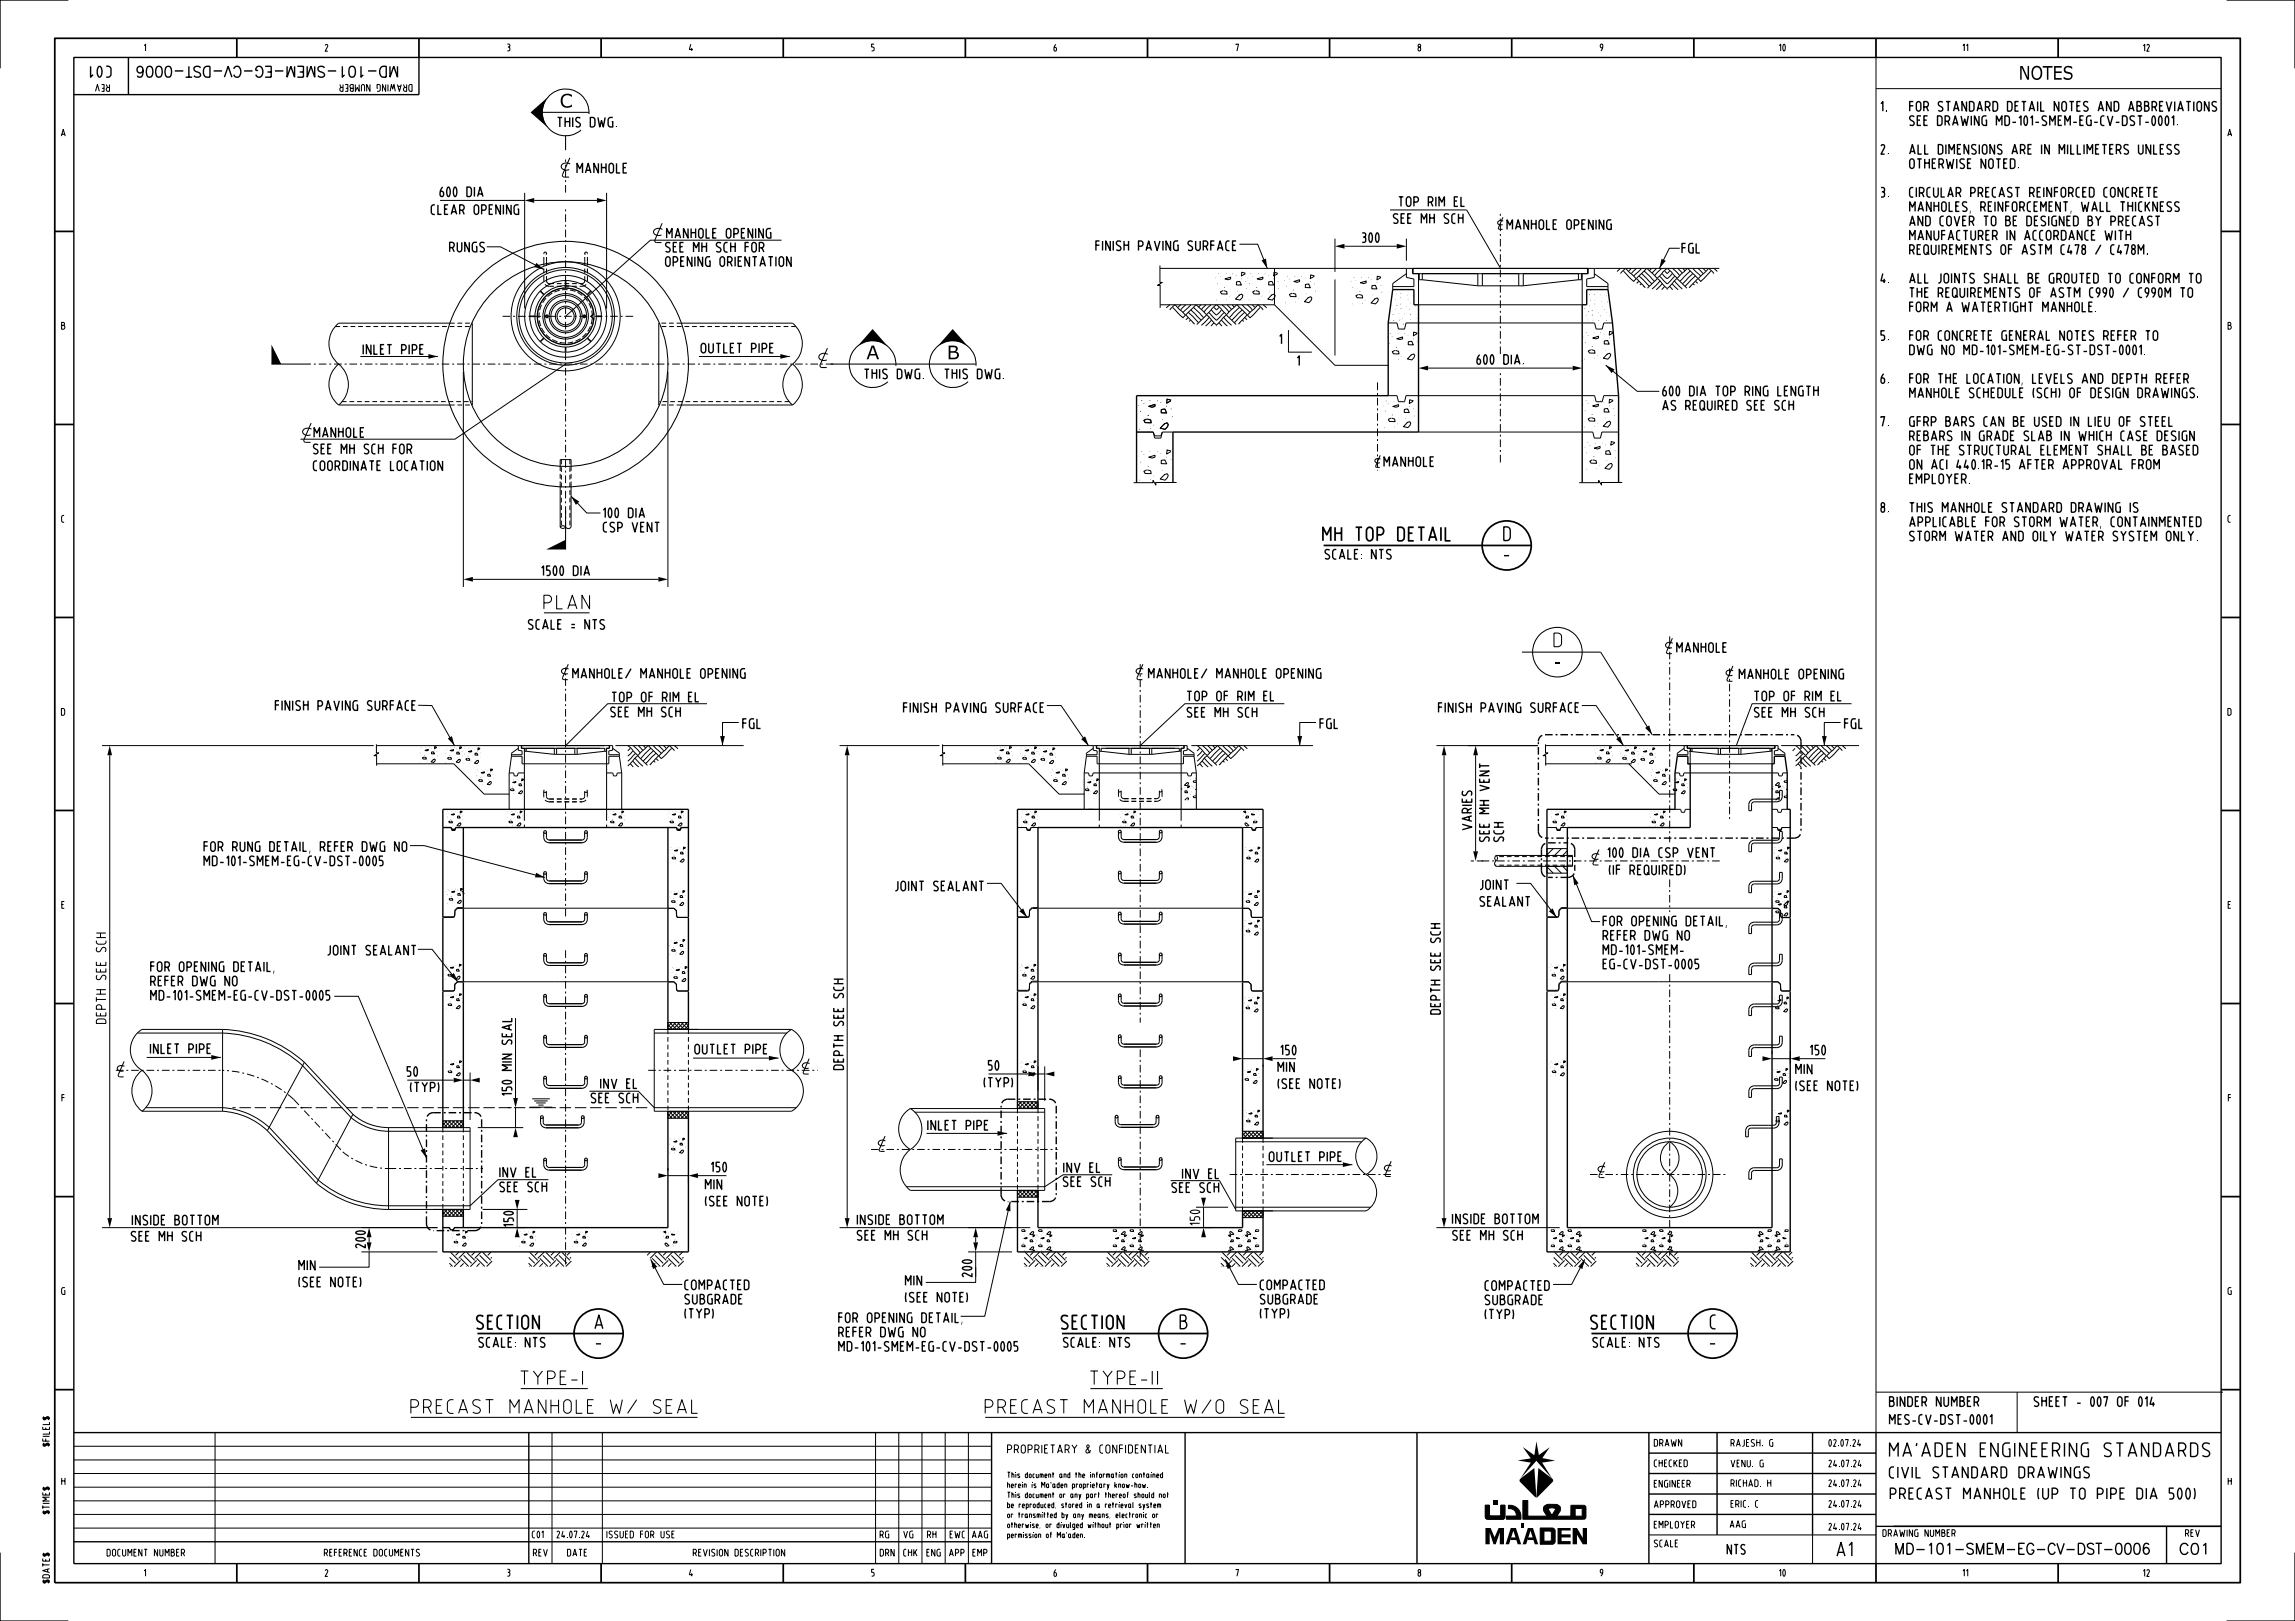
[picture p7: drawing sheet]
<svg xmlns="http://www.w3.org/2000/svg" width="841mm" height="594mm" viewBox="0 0 841 594" stroke-linecap="round" stroke-linejoin="round" font-family="sans-serif">
<defs><g id="words">
<g font-size="5">
<text x="739.7" y="29.2">NOTES</text>
<text x="205.1" y="39.4">C</text>
<text x="317.5" y="131.7">A</text>
<text x="347" y="131.7">B</text>
<text x="484.8" y="198.2">MH TOP DETAIL</text>
<text x="551.1" y="198.1">D</text>
<text x="551.1" y="205.3">-</text>
<text x="199.3" y="223.1">PLAN</text>
<text x="569.4" y="237">D</text>
<text x="174.7" y="487">SECTION</text>
<text x="218.1" y="486.9">A</text>
<text x="388.9" y="487">SECTION</text>
<text x="432.5" y="486.9">B</text>
<text x="583" y="487">SECTION</text>
<text x="626.8" y="486.9">C</text>
<text x="218.4" y="494.1">-</text>
<text x="432.6" y="494.1">-</text>
<text x="626.6" y="494.1">-</text>
<text x="190.8" y="507.4">TYPE-I</text>
<text x="399.6" y="507.4">TYPE-II</text>
<text x="150.6" y="517.9">PRECAST MANHOLE W/ SEAL</text>
<text x="361" y="517.9">PRECAST MANHOLE W/O SEAL</text>
<text x="692.4" y="533.8">MA'ADEN ENGINEERING STANDARDS</text>
<text x="673.2" y="570.2">A1</text>
</g>
<g font-size="4">
<text x="40.6" y="24.3" transform="rotate(-180 40.6 24.3)">C01</text>
<text x="146.3" y="24.3" transform="rotate(-180 146.3 24.3)">MD-101-SMEM-EG-CV-DST-0006</text>
<text x="692.4" y="541.5">CIVIL STANDARD DRAWINGS</text>
<text x="692.7" y="549.3">PRECAST MANHOLE (UP TO PIPE DIA 500)</text>
<text x="694.1" y="569.5">MD-101-SMEM-EG-CV-DST-0006</text>
<text x="798.4" y="569.6">C01</text>
</g>
<g font-size="3.5">
<text x="689.3" y="40.7">1.</text>
<text x="699.8" y="40.7">FOR STANDARD DETAIL NOTES AND ABBREVIATIONS</text>
<text x="204.3" y="46.5">THIS DWG.</text>
<text x="699.8" y="46">SEE DRAWING MD-101-SMEM-EG-CV-DST-0001.</text>
<text x="689.3" y="56.5">2.</text>
<text x="699.8" y="56.5">ALL DIMENSIONS ARE IN MILLIMETERS UNLESS</text>
<text x="211.5" y="63.4">MANHOLE</text>
<text x="699.8" y="61.7">OTHERWISE NOTED.</text>
<text x="161.2" y="72">600 DIA</text>
<text x="512.6" y="75.6">TOP RIM EL</text>
<text x="689.3" y="72.2">3.</text>
<text x="699.8" y="77.5">MANHOLES, REINFORCEMENT, WALL THICKNESS</text>
<text x="699.8" y="72.2">CIRCULAR PRECAST REINFORCED CONCRETE</text>
<text x="156.6" y="78.6">CLEAR OPENING</text>
<text x="510.6" y="81.8">SEE MH SCH</text>
<text x="699.8" y="82.7">AND COVER TO BE DESIGNED BY PRECAST</text>
<text x="244.3" y="87.2">MANHOLE OPENING</text>
<text x="499.2" y="88.8">300</text>
<text x="552.3" y="84.1">MANHOLE OPENING</text>
<text x="699.8" y="88">MANUFACTURER IN ACCORDANCE WITH</text>
<text x="164.8" y="92.3">RUNGS</text>
<text x="243.9" y="92.3">SEE MH SCH FOR</text>
<text x="401.6" y="91.8">FINISH PAVING SURFACE</text>
<text x="616.4" y="92.7">FGL</text>
<text x="699.8" y="93.2">REQUIREMENTS OF ASTM C478 / C478M.</text>
<text x="243.9" y="97.6">OPENING ORIENTATION</text>
<text x="689.3" y="103.7">4.</text>
<text x="699.8" y="103.7">ALL JOINTS SHALL BE GROUTED TO CONFORM TO</text>
<text x="699.8" y="109">THE REQUIREMENTS OF ASTM C990 / C990M TO</text>
<text x="699.8" y="114.2">FORM A WATERTIGHT MANHOLE.</text>
<text x="468.9" y="126">1</text>
<text x="689.3" y="124.7">5.</text>
<text x="699.8" y="124.7">FOR CONCRETE GENERAL NOTES REFER TO</text>
<text x="133.1" y="129.8">INLET PIPE</text>
<text x="256.9" y="129.3">OUTLET PIPE</text>
<text x="699.8" y="130">DWG NO MD-101-SMEM-EG-ST-DST-0001.</text>
<text x="475.4" y="133.9">1</text>
<text x="541.2" y="133.5">600 DIA.</text>
<text x="316.8" y="138.8">THIS DWG.</text>
<text x="346.2" y="138.8">THIS DWG.</text>
<text x="689.3" y="140.5">6.</text>
<text x="699.8" y="140.5">FOR THE LOCATION, LEVELS AND DEPTH REFER</text>
<text x="609.3" y="145">600 DIA TOP RING LENGTH</text>
<text x="699.8" y="145.7">MANHOLE SCHEDULE (SCH) OF DESIGN DRAWINGS.</text>
<text x="609.3" y="150.3">AS REQUIRED SEE SCH</text>
<text x="115.1" y="160.2">MANHOLE</text>
<text x="689.3" y="156.2">7.</text>
<text x="699.8" y="161.5">REBARS IN GRADE SLAB IN WHICH CASE DESIGN</text>
<text x="699.8" y="156.2">GFRP BARS CAN BE USED IN LIEU OF STEEL</text>
<text x="114.9" y="166.3">SEE MH SCH FOR</text>
<text x="699.8" y="166.7">OF THE STRUCTURAL ELEMENT SHALL BE BASED</text>
<text x="114.9" y="172.4">COORDINATE LOCATION</text>
<text x="507.2" y="170.9">MANHOLE</text>
<text x="699.8" y="172">ON ACI 440.1R-15 AFTER APPROVAL FROM</text>
<text x="699.8" y="177.2">EMPLOYER.</text>
<text x="221.1" y="189.7">100 DIA</text>
<text x="689.3" y="187.7">8.</text>
<text x="699.8" y="187.7">THIS MANHOLE STANDARD DRAWING IS</text>
<text x="221.1" y="194.9">CSP VENT</text>
<text x="699.8" y="193">APPLICABLE FOR STORM WATER, CONTAINMENTED</text>
<text x="699.8" y="198.2">STORM WATER AND OILY WATER SYSTEM ONLY.</text>
<text x="485.6" y="204.8">SCALE: NTS</text>
<text x="198.5" y="210.9">1500 DIA</text>
<text x="193.6" y="230.6">SCALE = NTS</text>
<text x="614.5" y="239">MANHOLE</text>
<text x="209.9" y="248.5">MANHOLE/ MANHOLE OPENING</text>
<text x="420.9" y="248.5">MANHOLE/ MANHOLE OPENING</text>
<text x="637.4" y="248.8">MANHOLE OPENING</text>
<text x="224.2" y="257.2">TOP OF RIM EL</text>
<text x="435.1" y="256.8">TOP OF RIM EL</text>
<text x="642.9" y="256.8">TOP OF RIM EL</text>
<text x="100.9" y="260.3">FINISH PAVING SURFACE</text>
<text x="223.8" y="262.7">SEE MH SCH</text>
<text x="331.1" y="261.1">FINISH PAVING SURFACE</text>
<text x="435" y="262.8">SEE MH SCH</text>
<text x="527.2" y="261.1">FINISH PAVING SURFACE</text>
<text x="642.9" y="262.8">SEE MH SCH</text>
<text x="272.2" y="266.9">FGL</text>
<text x="483.7" y="266.9">FGL</text>
<text x="676" y="266.9">FGL</text>
<text x="539.3" y="304" transform="rotate(-90 539.3 304)">VARIES</text>
<text x="74.8" y="312">FOR RUNG DETAIL, REFER DWG NO</text>
<text x="545.7" y="308.3" transform="rotate(-90 545.7 308.3)">SEE MH VENT</text>
<text x="551" y="308.3" transform="rotate(-90 551 308.3)">SCH</text>
<text x="74.8" y="317.2">MD-101-SMEM-EG-CV-DST-0005</text>
<text x="589.2" y="314.2">100 DIA CSP VENT</text>
<text x="589.8" y="320.5">(IF REQUIRED)</text>
<text x="328.1" y="326.4">JOINT SEALANT</text>
<text x="542.4" y="326">JOINT</text>
<text x="542.4" y="332.1">SEALANT</text>
<text x="587.5" y="339.3">FOR OPENING DETAIL,</text>
<text x="587.5" y="344.5">REFER DWG NO</text>
<text x="120" y="350">JOINT SEALANT</text>
<text x="587.5" y="349.8">MD-101-SMEM-</text>
<text x="55.2" y="356">FOR OPENING DETAIL,</text>
<text x="587.5" y="355">EG-CV-DST-0005</text>
<text x="55.2" y="361.2">REFER DWG NO</text>
<text x="55.2" y="366.5">MD-101-SMEM-EG-CV-DST-0005</text>
<text x="527.8" y="371.6" transform="rotate(-90 527.8 371.6)">DEPTH SEE SCH</text>
<text x="38.8" y="375" transform="rotate(-90 38.8 375)">DEPTH SEE SCH</text>
<text x="55.1" y="386">INLET PIPE</text>
<text x="254.7" y="386.2">OUTLET PIPE</text>
<text x="469.4" y="386.5">150</text>
<text x="663.4" y="386.5">150</text>
<text x="149.2" y="394.4">50</text>
<text x="309.1" y="391.9" transform="rotate(-90 309.1 391.9)">DEPTH SEE SCH</text>
<text x="362.2" y="392.2">50</text>
<text x="468.4" y="392.7">MIN</text>
<text x="658.1" y="393.5">MIN</text>
<text x="150.4" y="400.1">(TYP)</text>
<text x="187.5" y="401.4" transform="rotate(-90 187.5 401.4)">150 MIN SEAL</text>
<text x="220.1" y="398.9">INV EL</text>
<text x="360.6" y="398.4">(TYP)</text>
<text x="468.4" y="398.9">(SEE NOTE)</text>
<text x="658.1" y="399.6">(SEE NOTE)</text>
<text x="216.6" y="404.1">SEE SCH</text>
<text x="340" y="414.1">INLET PIPE</text>
<text x="465.2" y="425.6">OUTLET PIPE</text>
<text x="183.2" y="431.3">INV EL</text>
<text x="260.7" y="429.4">150</text>
<text x="389.8" y="429.6">INV EL</text>
<text x="433.4" y="431.8">INV EL</text>
<text x="183.2" y="436.7">SEE SCH</text>
<text x="258.5" y="435.8">MIN</text>
<text x="389.6" y="434.8">SEE SCH</text>
<text x="429.5" y="436.9">SEE SCH</text>
<text x="258.5" y="441.9">(SEE NOTE)</text>
<text x="48.5" y="448.9">INSIDE BOTTOM</text>
<text x="188.1" y="449.4" transform="rotate(-90 188.1 449.4)">150</text>
<text x="314.2" y="448.7">INSIDE BOTTOM</text>
<text x="439.6" y="448.9" transform="rotate(-90 439.6 448.9)">150</text>
<text x="532.3" y="448.4">INSIDE BOTTOM</text>
<text x="48.1" y="454.8">SEE MH SCH</text>
<text x="314.2" y="454.4">SEE MH SCH</text>
<text x="532.4" y="454.4">SEE MH SCH</text>
<text x="133.9" y="457.2" transform="rotate(-90 133.9 457.2)">200</text>
<text x="109.5" y="465.4">MIN</text>
<text x="356.1" y="467.8" transform="rotate(-90 356.1 467.8)">200</text>
<text x="109.5" y="471.5">(SEE NOTE)</text>
<text x="251" y="472.6">COMPACTED</text>
<text x="331.8" y="471">MIN</text>
<text x="461.9" y="472.6">COMPACTED</text>
<text x="544.2" y="472.8">COMPACTED</text>
<text x="251" y="477.8">SUBGRADE</text>
<text x="331.8" y="477.1">(SEE NOTE)</text>
<text x="461.9" y="477.8">SUBGRADE</text>
<text x="544.2" y="478.1">SUBGRADE</text>
<text x="251" y="483.1">(TYP)</text>
<text x="307.4" y="484.6">FOR OPENING DETAIL,</text>
<text x="461.9" y="483.1">(TYP)</text>
<text x="544.2" y="483.3">(TYP)</text>
<text x="307.4" y="489.9">REFER DWG NO</text>
<text x="175.5" y="493.7">SCALE: NTS</text>
<text x="307.4" y="495.1">MD-101-SMEM-EG-CV-DST-0005</text>
<text x="389.7" y="493.7">SCALE: NTS</text>
<text x="583.7" y="493.7">SCALE: NTS</text>
<text x="692.4" y="515.3">BINDER NUMBER</text>
<text x="745.4" y="515.3">SHEET - 007 OF 014</text>
<text x="692.4" y="521.9">MES-CV-DST-0001</text>
<text x="633" y="569.5">NTS</text>
</g>
<text font-size="3" x="369.2" y="532.5">PROPRIETARY &amp; CONFIDENTIAL</text>
<g font-size="2.5">
<text x="52.8" y="18.7">1</text>
<text x="119.2" y="18.8">2</text>
<text x="185.9" y="18.6">3</text>
<text x="252.6" y="18.7">4</text>
<text x="319.4" y="18.6">5</text>
<text x="386.2" y="18.8">6</text>
<text x="452.9" y="18.7">7</text>
<text x="519.7" y="18.7">8</text>
<text x="586.4" y="18.6">9</text>
<text x="652" y="18.7">10</text>
<text x="719.3" y="18.7">11</text>
<text x="785.4" y="18.8">12</text>
<text x="40.1" y="31" transform="rotate(-180 40.1 31)">REV</text>
<text x="151" y="31" transform="rotate(-180 151 31)">DRAWING NUMBER</text>
<text x="22.5" y="49.9">A</text>
<text x="816.4" y="49.9">A</text>
<text x="22.6" y="120.6">B</text>
<text x="816.5" y="120.6">B</text>
<text x="22.6" y="191.4">C</text>
<text x="816.5" y="191.4">C</text>
<text x="22.5" y="262.1">D</text>
<text x="816.4" y="262.1">D</text>
<text x="22.6" y="332.8">E</text>
<text x="816.5" y="332.8">E</text>
<text x="22.7" y="403.6">F</text>
<text x="816.6" y="403.6">F</text>
<text x="22.6" y="474.3">G</text>
<text x="816.5" y="474.3">G</text>
<text x="18.1" y="530" transform="rotate(-90 18.1 530)">$FILEL$</text>
<text x="606.2" y="530">DRAWN</text>
<text x="634.3" y="530">RAJESH. G</text>
<text x="670.2" y="530">02.07.24</text>
<text x="606.2" y="537.5">CHECKED</text>
<text x="634.3" y="537.5">VENU. G</text>
<text x="670.2" y="537.5">24.07.24</text>
<text x="22.6" y="544.1">H</text>
<text x="606.2" y="545">ENGINEER</text>
<text x="634.3" y="544.8">RICHAD. H</text>
<text x="670.2" y="544.8">24.07.24</text>
<text x="816.5" y="544.1">H</text>
<text x="18.1" y="554.8" transform="rotate(-90 18.1 554.8)">$TIME$</text>
<text x="606.2" y="552.5">APPROVED</text>
<text x="634.3" y="552.3">ERIC. C</text>
<text x="670.2" y="552.3">24.07.24</text>
<text x="195.1" y="563.5">C01</text>
<text x="204.1" y="563.5">24.07.24</text>
<text x="222.4" y="563.5">ISSUED FOR USE</text>
<text x="322.5" y="563.5">RG</text>
<text x="331.1" y="563.5">VG</text>
<text x="339.9" y="563.5">RH</text>
<text x="348.2" y="563.5">EWC</text>
<text x="356.3" y="563.5">AAG</text>
<text x="606.2" y="560">EMPLOYER</text>
<text x="634" y="559.8">AAG</text>
<text x="670.2" y="560.7">24.07.24</text>
<text x="690" y="563">DRAWING NUMBER</text>
<text x="800.9" y="563">REV</text>
<text x="606.2" y="566.8">SCALE</text>
<text x="39.2" y="570.2">DOCUMENT NUMBER</text>
<text x="118.8" y="570.2">REFERENCE DOCUMENTS</text>
<text x="195.5" y="570.2">REV</text>
<text x="208" y="570.2">DATE</text>
<text x="254" y="570.2">REVISION DESCRIPTION</text>
<text x="322.5" y="570.2">DRN</text>
<text x="331.2" y="570.2">CHK</text>
<text x="339.7" y="570.2">ENG</text>
<text x="347.9" y="570.2">APP</text>
<text x="356.5" y="570.2">EMP</text>
<text x="18.1" y="580.1" transform="rotate(-90 18.1 580.1)">$DATE$</text>
<text x="52.8" y="577.6">1</text>
<text x="119.2" y="577.7">2</text>
<text x="185.9" y="577.6">3</text>
<text x="252.6" y="577.6">4</text>
<text x="319.4" y="577.6">5</text>
<text x="386.2" y="577.7">6</text>
<text x="452.9" y="577.6">7</text>
<text x="519.7" y="577.6">8</text>
<text x="586.4" y="577.6">9</text>
<text x="652" y="577.6">10</text>
<text x="719.3" y="577.6">11</text>
<text x="785.4" y="577.7">12</text>
</g>
<g font-size="2">
<text x="369.2" y="545.1">herein is Ma'aden proprietary know-how.</text>
<text x="369.2" y="541.5">This document and the information contained</text>
<text x="369.2" y="548.8">This document or any part thereof should not</text>
<text x="369.2" y="556.1">or transmitted by any means, electronic or</text>
<text x="369.2" y="552.5">be reproduced, stored in a retrieval system</text>
<text x="369.2" y="563.5">permission of Ma'aden.</text>
<text x="369.2" y="559.8">otherwise, or divulged without prior written</text>
</g>
</g></defs>
<g fill="none" stroke="#000" stroke-width=".38">
<path d="M198.8 41.2h17M207.3 49.8v5.2M208.8 57.8l-2.7 6.3 .5 .8h2M215.8 41.8a8.6 8.6 0 0 0-10.2-9 8.6 8.6 0 0 0-6 12.2 8.6 8.6 0 0 0 13.3 2.7M208.9 60.1a1.9 1.9 0 0 0-2-.4 1.9 1.9 0 0 0-1.2 1.7 2.19 2.19 0 0 0 2.9 .7M550.8 79.7l-1.7 3.9 .4 .5h1.1M240 87.9v.7l.4 .2 2 .1M242.6 81.8l-2.6 6.1M242.7 84.1a1.89 1.89 0 0 0-1.9-.4 1.89 1.89 0 0 0-1.3 1.6 2.25 2.25 0 0 0 2.9 .8M550.8 81.1a1.05 1.05 0 0 0-1.3-.3 1.05 1.05 0 0 0-.5 1.3l.6 .3 1-.1M99.5 133.4h14.2M303.2 127.6l-2.7 6.3 .5 .7 2 .1"/>
<path d="M303.3 129.9a1.9 1.9 0 0 0-2-.4 1.9 1.9 0 0 0-1.2 1.6 2.19 2.19 0 0 0 2.9 .8M304.4 133.4h53.2M328.3 134a8.6 8.6 0 0 0-10.2-9 8.6 8.6 0 0 0-6 12.2 8.6 8.6 0 0 0 13.3 2.7M357.6 134a8.6 8.6 0 0 0-10.1-9 8.6 8.6 0 0 0-6.1 12.2 8.6 8.6 0 0 0 13.4 2.7M114 155l-2.7 6.3 .5 .8h2M114.2 157.3a1.89 1.89 0 0 0-2-.4 1.89 1.89 0 0 0-1.2 1.7 2.17 2.17 0 0 0 2.8 .7M505.8 166.9l-1.7 4 .4 .4h1.1M505.9 168.3a1.21 1.21 0 0 0-1.3-.3 1.21 1.21 0 0 0-.7 1l.7 .6 1-.1M207.3 187.1v14.3M199.3 224.6h16.7M557.7 239h28.9M612.8 233.9l-2.1 5 .4 .6h1.6"/>
<path d="M613 235.7a1.5 1.5 0 0 0-1.7-.3 1.5 1.5 0 0 0-.9 1.4l1 .6 1.3-.1M208.2 243.4l-2.1 5 .4 .6 1.6 .1M208.4 245.2a1.51 1.51 0 0 0-1.7-.2 1.51 1.51 0 0 0-.9 1.3l1 .6 1.3-.1M418.8 243.4l-2.1 5 .3 .6 1.6 .1M418.9 245.2a1.51 1.51 0 0 0-1.6-.3 1.51 1.51 0 0 0-.9 1.4l.9 .6 1.3-.1M632.9 248.8l.3 .8 1.7 .1M635 244l-2.1 4.9M635.1 245.8a1.49 1.49 0 0 0-1.6-.3 1.49 1.49 0 0 0-.9 1.4l.9 .6 1.4-.1M649.4 292.8h-6.5a2.05 2.05 0 0 0-2 2v2.3h.9v-2.3a1.02 1.02 0 0 1 1.1-1h6.5M199.2 304.9a4.3 4.3 0 0 0 .4 3l.9 .8 .8 .1h12a1.99 1.99 0 0 0 1.9-2v-1.9M199.2 319.9a4.3 4.3 0 0 0 .4 3l.9 .8 .8 .1h12a1.99 1.99 0 0 0 1.9-2v-1.9M200.2 304.9v1.9a1.02 1.02 0 0 0 1.1 1h12a1.02 1.02 0 0 0 .9-1v-1.9"/>
<path d="M200.2 319.9v1.9a1.02 1.02 0 0 0 1.1 1h12a1.02 1.02 0 0 0 .9-1v-1.9M409.9 304.7a4.3 4.3 0 0 0 .3 3l.9 .8 .7 .1h12a2.05 2.05 0 0 0 2-2v-1.9M409.9 319.7v2a1.93 1.93 0 0 0 1.9 1.9h12a1.99 1.99 0 0 0 2-1.9v-2M410.8 304.7v1.9a1.02 1.02 0 0 0 1 1.1h12a1.02 1.02 0 0 0 1.1-1.1v-1.9M410.8 319.7v2a1.01 1.01 0 0 0 1 .9h12a1.02 1.02 0 0 0 1.1-.9v-2M583.8 316.2l.3 .7 1.7 .1M585.9 311.3l-2.1 4.9M586 313.2a1.49 1.49 0 0 0-1.6-.3 1.49 1.49 0 0 0-.9 1.3l.9 .7 1.4-.2M649.4 307.9h-6.5a2.05 2.05 0 0 0-2 2v2.2h.9v-2.2a.99 .99 0 0 1 1.1-1h6.5M199.2 334.9a4.4 4.4 0 0 0 .4 3l.5 .6 1.2 .3h12a1.93 1.93 0 0 0 1.9-2v-1.9M200.2 334.9v1.9a1.02 1.02 0 0 0 1.1 1h12a1.02 1.02 0 0 0 .9-1v-1.9M409.9 334.7v1.9a1.93 1.93 0 0 0 1.9 2h12a1.99 1.99 0 0 0 2-2v-1.9"/>
<path d="M410.8 334.7v1.9a1.01 1.01 0 0 0 1 1h12a1.02 1.02 0 0 0 1.1-1v-1.9M649.4 322.9h-6.5a1.99 1.99 0 0 0-2 2v2.2h.9v-2.2a1.02 1.02 0 0 1 1.1-1h6.5M649.4 337.9h-6.5a1.99 1.99 0 0 0-2 2v2.2h.9v-2.2a1.02 1.02 0 0 1 1.1-1h6.5M199.2 349.9v1.9a1.93 1.93 0 0 0 2.1 2h12a1.93 1.93 0 0 0 1.9-2v-1.9M200.2 349.9v1.9a1.02 1.02 0 0 0 1.1 1h12a1.01 1.01 0 0 0 .9-1v-1.9M409.9 349.7v1.9a1.93 1.93 0 0 0 1.9 2h12a1.99 1.99 0 0 0 2-2v-1.9M410.8 349.7v1.9a1.01 1.01 0 0 0 1 1h12a1.02 1.02 0 0 0 1.1-1v-1.9M649.4 352.9h-6.5a1.99 1.99 0 0 0-2 2v2.2h.9v-2.2a1.02 1.02 0 0 1 1.1-1h6.5M199.2 364.9v1.9a1.93 1.93 0 0 0 2.1 2h12a1.93 1.93 0 0 0 1.9-2v-1.9M199.2 379.9v1.9a1.99 1.99 0 0 0 2.1 2h12a1.99 1.99 0 0 0 1.9-2v-1.9M200.2 364.9v1.9a1.02 1.02 0 0 0 1.1 1h12a1.01 1.01 0 0 0 .9-1v-1.9M200.2 379.9v1.9a.99 .99 0 0 0 1.1 1h12a.99 .99 0 0 0 .9-1v-1.9"/>
<path d="M409.9 364.7v1.9a1.99 1.99 0 0 0 1.9 2h12a2.05 2.05 0 0 0 2-2v-1.9M409.9 379.7v1.9a1.99 1.99 0 0 0 1.9 2h12a2.05 2.05 0 0 0 2-2v-1.9M410.8 364.7v1.9a.99 .99 0 0 0 1 1h12a.99 .99 0 0 0 1.1-1v-1.9M410.8 379.7v1.9a.99 .99 0 0 0 1 1h12a.99 .99 0 0 0 1.1-1v-1.9M649.4 367.9h-6.5a2.05 2.05 0 0 0-2 2v2.2h.9v-2.2a1.02 1.02 0 0 1 1.1-1h6.5M45.5 389l-2.2 5 .4 .6h1.6M45.6 390.8a1.52 1.52 0 0 0-1.6-.3 1.52 1.52 0 0 0-1 1.3l1 .7 1.3-.1M199.2 394.9v1.9a1.99 1.99 0 0 0 2.1 2h12a1.99 1.99 0 0 0 1.9-2v-1.9M200.2 394.9v1.9a.99 .99 0 0 0 1.1 1h12a.99 .99 0 0 0 .9-1v-1.9M296.5 387.9l-2.2 5.1 .4 .6h1.6M296.6 389.8a1.5 1.5 0 0 0-1.6-.3 1.5 1.5 0 0 0-.9 1.3l.9 .7 1.3-.1M409.9 394.7a4.3 4.3 0 0 0 .3 3l.9 .8 .7 .1h12a2.05 2.05 0 0 0 2-2v-1.9"/>
<path d="M410.8 394.7v1.9a1.02 1.02 0 0 0 1 1h12a1.02 1.02 0 0 0 1.1-1v-1.9M649.4 382.9h-6.5a2.05 2.05 0 0 0-2 2v2.2h.9v-2.2a1.02 1.02 0 0 1 1.1-1h6.5M649.4 397.9h-6.5a2.05 2.05 0 0 0-2 2v2.2h.9v-2.2a.99 .99 0 0 1 1.1-1h6.5M198.1 409.4a4.3 4.3 0 0 0 .3 3l.9 .7 .8 .2h12a2.05 2.05 0 0 0 2-2v-1.9M199.1 409.4v1.9a.99 .99 0 0 0 1 .9h12a.99 .99 0 0 0 1-.9v-1.9M324.3 416.3l-2.1 5 .4 .6h1.6M324.4 418.1a1.51 1.51 0 0 0-1.6-.3 1.51 1.51 0 0 0-.9 1.4l1 .6 1.3-.1M408.7 409.2a4.1 4.1 0 0 0 .3 3l.9 .7 .8 .2h12a2.05 2.05 0 0 0 2-2v-1.9M409.7 409.2v1.9a.99 .99 0 0 0 1 1h12a.99 .99 0 0 0 1-1v-1.9M648.2 412.4h-6.5a1.99 1.99 0 0 0-2 2v2.2h1v-2.2a.99 .99 0 0 1 1-1h6.5M199.2 424.9a4.3 4.3 0 0 0 .4 3l.9 .7 .8 .2h12a1.99 1.99 0 0 0 1.9-2v-1.9M200.2 424.9v1.9a1.02 1.02 0 0 0 1.1 1h12a1.02 1.02 0 0 0 .9-1v-1.9"/>
<path d="M409.9 424.7a4.4 4.4 0 0 0 .3 3l.5 .6 1.1 .3h12a1.99 1.99 0 0 0 2-2v-1.9M410.8 424.7v1.9a1.02 1.02 0 0 0 1 1h12a1.02 1.02 0 0 0 1.1-1v-1.9M509.8 425.5l-2.2 5 .4 .6h1.6M509.9 427.3a1.49 1.49 0 0 0-1.6-.3 1.49 1.49 0 0 0-.9 1.4l.9 .6 1.3-.1M588.1 425.9l-2.2 5 .4 .6h1.6M588.2 427.7a1.49 1.49 0 0 0-1.6-.3 1.49 1.49 0 0 0-.9 1.4l.9 .6 1.3-.1M649.4 427.9h-6.5a1.99 1.99 0 0 0-2 2v2.2h.9v-2.2a1.02 1.02 0 0 1 1.1-1h6.5M150.6 519.4h105M190.8 508.8h24.6M361 519.4h109.7M399.6 508.8h26.5M604.2 562.5h83.3"/>
<path d="M664.2 562.5v10.5"/>
<circle cx="207.3" cy="133.4" r="37.5"/>
<circle cx="207.3" cy="133.4" r="45"/>
<circle cx="570.7" cy="239" r="9.1"/>
<circle cx="199.7" cy="319.9" r=".5"/>
<circle cx="199.8" cy="304.9" r=".5"/>
<circle cx="214.7" cy="304.9" r=".5"/>
<circle cx="214.7" cy="319.9" r=".5"/>
<circle cx="410.3" cy="319.7" r=".51"/>
<circle cx="410.3" cy="304.7" r=".51"/>
<circle cx="425.3" cy="304.7" r=".5"/>
<circle cx="425.3" cy="319.7" r=".5"/>
<circle cx="199.7" cy="334.9" r=".5"/>
<circle cx="214.7" cy="334.9" r=".5"/>
<circle cx="410.3" cy="334.7" r=".51"/>
<circle cx="425.3" cy="334.7" r=".5"/>
<circle cx="199.7" cy="349.9" r=".5"/>
<circle cx="214.7" cy="349.9" r=".49"/>
<circle cx="410.3" cy="349.7" r=".5"/>
<circle cx="425.3" cy="349.7" r=".49"/>
<circle cx="199.7" cy="364.9" r=".5"/>
<circle cx="199.8" cy="379.9" r=".49"/>
<circle cx="214.7" cy="379.9" r=".49"/>
<circle cx="214.7" cy="364.9" r=".49"/>
<circle cx="410.3" cy="364.7" r=".5"/>
<circle cx="410.3" cy="379.7" r=".51"/>
<circle cx="425.3" cy="379.7" r=".5"/>
<circle cx="425.3" cy="364.7" r=".49"/>
<circle cx="199.8" cy="394.9" r=".5"/>
<circle cx="214.7" cy="394.9" r=".5"/>
<circle cx="410.3" cy="394.7" r=".51"/>
<circle cx="425.3" cy="394.7" r=".5"/>
<circle cx="198.6" cy="409.3" r=".51"/>
<circle cx="213.6" cy="409.4" r=".5"/>
<circle cx="409.2" cy="409.2" r=".5"/>
<circle cx="424.2" cy="409.2" r=".5"/>
<circle cx="199.7" cy="424.9" r=".5"/>
<circle cx="214.7" cy="424.9" r=".5"/>
<circle cx="410.3" cy="424.7" r=".51"/>
<circle cx="425.3" cy="424.7" r=".5"/>
</g>
<g fill="#000">
<path d="M192.3 73.4l3.5-.8v1.7zM218.8 72.6l3.5 .8-3.5 .9zM196.6 96.3l2.7 2.4-3.5-.8zM462.3 95.4l1.6-.7 .5 3.6zM489.2 90.2l3.5-.8v1.7zM511.8 89.4l3.6 .8-3.6 .9zM608.9 94.8l1.5 .8-2.3 2.7zM99.5 126.3l3.5 7.1h-3.5zM157 129.7l3.5 .9-3.5 .9zM286 129.7l3.5 .9-3.5 .9zM519.8 134.9l3.5-.9v1.7zM576.3 134l3.5 .9-3.5 .8z"/>
<path d="M588.4 133.8l3.2 1.6-1.1 1.3zM209.3 181.8l3 2-1.3 1.2zM169.8 212.3l3.5-.9v1.7zM200.1 201.4l7.2-3.6v3.6zM241.3 211.4l3.5 .9-3.5 .8zM40.2 273.2l.9 3.5h-1.8zM164.1 270.6l1.5-.8 .9 3.4zM263.9 269.7h1.7l-.8 3.5zM310.4 273.2l.9 3.5h-1.7zM396.2 270.9l1.5-1.1 1.2 3.4zM475.4 269.7h1.8l-.9 3.5zM529.2 273.2l.8 3.5h-1.7z"/>
<path d="M540.7 273.2l.9 3.5h-1.7zM592.2 270.9l1.5-1.1 1.2 3.4zM602.9 266.7l1.4-.9 1.1 3.4zM667.7 269.7h1.7l-.9 3.5zM196.5 319.8l3.1 1.7h-3.6zM539.9 312h1.7l-.9 3.5zM373.6 333.9l1.3-1 1.5 3.3zM567.6 333.9l1.4-1 1.4 3.3zM576.4 320.8l2.1 2.9-1.6 .7zM165 357.6l1.3-1.1 1.5 3.3zM77.4 386.6l3.5 .9-3.5 .9zM166.3 394.9l3.5 .9-3.5 .9z"/>
<path d="M172.3 395.8l3.5-.9v1.8zM281.8 386.9l3.5 .8-3.5 .9zM376.8 392.7l3.6 .9-3.6 .8zM382.8 393.6l3.6-.9v1.7zM451.8 387.1l3.5 .8-3.5 .9zM462.8 387.9l3.5-.8v1.7zM645.9 387.1l3.5 .8-3.5 .9zM656 387.9l3.5-.8v1.7zM188.9 413.2l.9 3.5h-1.7zM188.1 402.4h1.7l-.9 3.5zM365.5 414.4l3.5 .9-3.5 .9zM154.1 421.5l1.7-.7 .5 3.6z"/>
<path d="M188.7 439.7h1.7l-.9 3.5zM241.3 429.9l3.5 .9-3.5 .9zM252.3 430.8l3.5-.9v1.8zM440.2 438.9h1.7l-.9 3.5zM492.1 425.9l3.5 .9-3.5 .9zM39.3 446.4h1.8l-.9 3.5zM135.3 449.9l.8 3.5h-1.7zM134.4 455.3h1.7l-.8 3.4zM189.5 449.9l.9 3.5h-1.7zM309.6 446.4h1.7l-.9 3.5zM357.5 449.9l.9 3.5h-1.7zM356.7 455.3h1.7l-.9 3.4z"/>
<path d="M370.2 440.3l.1 3.6-1.7-.4zM441 449.9l.9 3.5h-1.7zM528.3 446.4h1.7l-.8 3.5zM238.4 461.5l2.4 2.7-1.5 .8zM449 461.5l2.4 2.7-1.5 .8zM580.7 461.5l-.8 3.5-1.6-.8zM547.1 549.7h1.6v1.4h-1.6zM557.4 558.4h1.1v1.5h-1.1zM553.8 563.4h1.6l.3 .9h-2.2zM560 563.4h1.6l.3 .9h-2.1z"/>
<path d="M194.4 41.2l6.5-5.7a8.9 8.9 0 0 0-.1 11.3z" fill-rule="evenodd"/>
<path d="M319.8 120.6l5.7 6.5a8.8 8.8 0 0 0-11.4-.1z" fill-rule="evenodd"/>
<path d="M349.1 120.6l5.8 6.5a8.8 8.8 0 0 0-11.4-.1z" fill-rule="evenodd"/>
<path d="M569.7 242.5h1.8v.6h-1.8z" fill-rule="evenodd"/>
<path d="M544.3 551.6h1.5v3.4l.6 .5 3.4-.1 .2-3.8h1.5l-.2 4.7-.6 .4h-5.6l-.6-.2-.2-.6z" fill-rule="evenodd"/>
<path d="M552.8 551.6a4.2 4.2 0 0 1 4.6 5.1h-5.4v-1.2h3.7a2.45 2.45 0 0 0-2.9-2.7z" fill-rule="evenodd"/>
<path d="M557.1 541.9l5.2-4 .7 10.6h-.5l-5.5-5.5-.2-.5z" fill-rule="evenodd"/>
<path d="M558 530.3l4.3 3 .7-5.1 .9 5 4-2.9-2.7 4 4.7 .9-4.8 .8 3.8 5.9-5.9-6.6-5.9 6.6 3.9-5.9-4.9-.8 4.9-.8z" fill-rule="evenodd"/>
<path d="M562.5 548.5h1l-.5 .2z" fill-rule="evenodd"/>
<path d="M558.1 549.9h1.8v5.7h7l-1.3-2.1 .2-1.4 1.3-.8h3.1l1.1 .4 .5 .6v1.2l-1.3 2.1h5.1l.1-4 5 .1 .5 .6-.1 3.9-.8 .5h-22.2zM567.3 552.9l1.4 2.4 1.5-2.4-.3-.1a3.1 3.1 0 0 0-2.6 .1zM577.2 552.8v2.8l2.5-.1 .1-2.6z" fill-rule="evenodd"/>
<path d="M564.4 559.9h4.3l.8 .3 .4 .7v4l-.3 .6-.9 .4h-4.3zM565.8 561.1v3.7l2.5-.2 .1-3.3-.3-.2z" fill-rule="evenodd"/>
<path d="M563.7 537.9l5.2 4 .3 .6-.2 .5-5.5 5.5h-.5z" fill-rule="evenodd"/>
<path d="M544.3 559.9h1.9l1.5 3.4 1.5-3.4h1.9v6h-1.5v-4.3l-1.5 4.3h-.8l-1.4-4.3v4.3h-1.6z" fill-rule="evenodd"/>
<path d="M553.6 559.9h1.9l1.9 6h-1.2l-1.6-5-1.6 5h-1.3z" fill-rule="evenodd"/>
<path d="M559.9 559.9h1.9l1.9 6h-1.3l-1.6-5-1.5 5h-1.3z" fill-rule="evenodd"/>
<path d="M570.8 559.9h4.8v.9h-3.4v1.5h3.4v1.1h-3.4v1.3h3.4v1.2h-4.8z" fill-rule="evenodd"/>
<path d="M576.3 559.9h1.6l2.1 3.7v-3.7h1.6v6h-1.6l-2.1-3.5v3.5h-1.6z" fill-rule="evenodd"/>
</g>
<g fill="none" stroke="#000" stroke-width=".37">
<path d="M25 .1h-24.9v24.9M815.9 .1h25.1v24.9M687.5 21.1v503.9M687.5 32.5h126.4M161.3 73.4h31M192.3 70.7v42.3M195.8 73.4h23M222.3 70.7v42.4M509.4 76.9h28.1l12.4 21.4M178.4 90.4h5l15.9 8.3M286.4 88h-48.1l-31 27.9M425.1 98.3h205"/>
<path d="M425.1 97.3v6.2h.8l-1.7 1.1 .9-.1v8.3M454.2 89.5h6.7l3.5 8.8M467 98.3v13.4M489.2 87.4v12.2M492.7 90.2h19.1M515.4 87.4v8.1M515.4 98.3v3.4l2.7 .5v2.8h-7.7M517.6 98.3v2h64.4v-2M517.8 98.3v2M581.7 98.3v2M584.2 98.3v3.4l-2.8 .5v2.8h7.8M593.9 98.3l-1.3 1.2"/>
<path d="M594.9 99.3l3.8 3.8M595.7 98.3l-1.9 1.9M595.9 98.4l3.7 3.7-1 1.1M595.9 98.3h.1M597.9 98.3l-1 1M599.7 98.3l-1.9 1.9M601.6 98.3l-2.9 2.8M602.5 99.3l3.7 3.7M603.5 98.3l-3.8 3.8 3.2 3.3M603.5 98.3l3.7 3.7 3.7-3.7M605.2 98.3l-.8 1M607.1 98.3l-1.7 1.8"/>
<path d="M609 98.3l-2.6 2.7M610.1 99.4l.8 .9 .9-.9M611 98.3l3.6 3.7 3.8-3.7 3.8 3.8-3.3 3.3M612.9 98.3l2.6 2.7M614.8 98.3l1.7 1.8M615.6 91h-3.9l-3.6 7.3M616.7 98.3l.8 1M619.4 99.3l-3.8 3.7M620.3 98.3l2.9 2.8M622.2 98.3l1.9 1.9M624.1 98.3l.9 1M625.9 98.3h.1"/>
<path d="M626 98.4l-3.7 3.7 1 1.1M626.1 98.3l2 1.9M627 99.3l-3.8 3.8M628.1 98.3l1.2 1.2M164.9 118.4h-40.8a9.7 9.7 0 0 0 0 15M172.9 118.4v30M194.1 115.8h1.9M194.1 116h1.9M197.6 117.4l.5 2M197.6 114.5l-.1 2.1M197.9 106.7l1.3 1.3M198 106.6l1.4 1.3"/>
<path d="M198.4 111.7l-.6 2M200.1 109.2l-1.2 1.7M200.1 108.5a10.3 10.3 0 0 1 10.9-2.2 10.3 10.3 0 0 1 6.6 9 .64 .64 0 0 0-.6 .6 .64 .64 0 0 0 .6 .7 10.3 10.3 0 0 1-14.7 8.7 10.3 10.3 0 0 1-2.8-16.8zM202.4 107.4l-1.7 1.3M205.1 106.4l-2 .7M207.2 102.8v1.9M207.4 102.8v1.9M208 106.1l-2.1 .1M208.8 106.2l2.1 .6M211.6 107.1l1.8 1.2M214 108.8l1.4 1.6M215.8 111.1l.8 1.9"/>
<path d="M216.4 119.6l-1 1.9M216.5 106.6l-1.3 1.3M216.6 106.7l-1.3 1.3M216.9 113.8l.2 2.1M217 116.8l-.4 2M217.6 115.1a.83 .83 0 0 0-.9 .8 .83 .83 0 0 0 .9 .9M218.5 115.8h1.9M218.5 116h1.9M241.7 118.4h-.3v30h.3M249.7 118.4h40.7a9.7 9.7 0 0 1 0 15M425.1 111.7h41.9M428.7 111.6l-1.3 1.2"/>
<path d="M428.8 113.6h.1M429.8 112.7l3.7 3.7M430.6 111.6l-1.9 2M430.7 111.8l3.7 3.7-1 1.1M430.8 111.6v.1M432.7 111.6l-1 1M434.5 111.6l-1.9 2M435.4 116.4l-.8 .8M435.4 114.4l3.8 3.8M436.3 117.3l-.5 .5M436.4 113.6l3.8 3.7M436.4 111.7l-2.9 2.7"/>
<path d="M437.2 118.3l-.1 .2M437.3 112.6l3.8 3.8M438.3 111.7l-3.8 3.7 3.3 3.4M438.4 111.7l3.7 3.6 3.6-3.6M438.6 118.9l3.6-3.5 3.6 3.7 3.6-3.7 3.6 3.5M440.1 111.7l-.9 .9M441.9 111.7l-1.7 1.7M443 114.5l2.8 2.9 2.8-2.9M443.2 116.2l-3 3M443.8 111.7l-2.6 2.6M443.9 113.6l1.9 1.9 1.8-1.9M444 117.3l-2.2 2.2"/>
<path d="M444.9 118.3l-1.1 1.2M444.9 112.7l.9 .9 .9-.9M445.5 101.8v.1M445.7 119.4h.2M445.8 111.7l3.7 3.6 3.7-3.6 3.9 3.7-3.3 3.4M445.8 110h.1M446 103.9h.1M446.5 100.2v.1M446.7 118.3l1.1 1.2M447.2 101.2v.1M447.6 117.3l2.2 2.2M447.7 111.7l2.7 2.6"/>
<path d="M448.2 106.5l-1 .5 .4 .7 2.1 .1-.2-1-1.1-.3M448.4 116.2l2.9 3M448.6 105.3l.1 .1M449.3 100.3v.1M449.5 109.7h.1M449.7 111.7l1.6 1.7M450.6 108.5v.1M451.1 101.5l-2.2 .7 1.1 .3 .9-.3 .1-.5M451.5 111.7l.8 .9M451.7 100.3h.1M452.9 100.9l.1 .1M453.4 106.7h.1"/>
<path d="M454.2 108.1l-1.4 1.5 1.6 .4 .8-.9 .2-.8-.4-.5-1 .4M454.2 112.6l-3.7 3.8M454.3 103.1l.6 1.4-1.8-.1v-1.1l1.2-.2M454.3 118.3l.2 .2M454.9 102.2h.1M455.1 111.7l2.9 2.7M455.2 113.6l-3.8 3.7M455.3 117.3l.5 .5M456.1 114.4l-3.8 3.8M456.2 116.4l.8 .8M456.4 100.1l-1.4-.3-.1 1.3 1.4-.7M456.5 103v.1"/>
<path d="M456.7 105.7h.1M457 111.6l1.9 2M457.3 101.8v.1M457.7 110h.1M457.8 103.9h.2M458.3 100.2v.1M458.9 111.6l.9 1M459 101.2v.1M460 106.5l-1 .5 .5 .7 2 .1-.1-1-1.2-.3M460.4 105.3l.2 .1M460.8 111.6v.1M460.9 111.8l-3.8 3.7 1.1 1.1"/>
<path d="M461 111.6l1.9 2M461.1 100.3v.1M461.4 109.7h.1M461.8 112.7l-3.8 3.7M462.4 108.5l.1 .1M462.7 113.6h.1M462.9 111.6l1.2 1.2M462.9 101.5l-2.2 .7 1.1 .3 .9-.3 .1-.5M463.5 100.3h.1M464.8 100.9l.1 .1M465.2 106.7h.1M466 108.1l-1.4 1.5 1.6 .4 .8-.9 .3-.8-.4-.5-1.1 .4"/>
<path d="M466.1 103.1l.6 1.4-1.8-.1v-1.1l1.2-.2M466.7 102.2h.1M467 111.7l22.2 22.2h19.6M468.2 100.1l-1.3-.3-.2 1.3 1.4-.7M468.3 103v.1M468.5 105.7h.1M470.7 102.8h.1M471.1 110.9h.1M471.3 104.8l.1 .1M471.8 101.1l-.1 .1M472.5 102.2v.1M473.4 107.4l-.9 .5 .4 .7 2 .1-.1-.9-1.2-.4"/>
<path d="M473.9 106.2l.1 .2M474.6 101.2v.1M474.8 110.7h.1M475.8 109.5h.1M476.4 102.5l-2.3 .6 1.2 .4 .9-.3 .1-.5M477 101.2l.1 .1M478.2 101.9h.1M478.4 104.2l1.2-.1 .6 1.3h-1.9zM478.7 107.6l.1 .1M479.4 109.1l-1.4 1.5 1.7 .3 .8-.9 .2-.8-.4-.5-1 .4M480.1 103.1h.1M481.7 101.1l-1.4-.4-.1 1.4 1.4-.8"/>
<path d="M481.7 104v.1M482 106.6l.1 .1M489.2 102.4v27.9M495.1 103.2l.1 .1M495.5 111.4h.1M495.7 105.3h.1M496.2 101.6l-.1 .1M496.9 102.7h.1M497.8 107.9l-.9 .5 .4 .7 2.1 .1-.2-1-1.1-.3M498.3 106.7l.1 .1M498.9 101.7v.1M499.2 111.2h.1"/>
<path d="M500.2 110h.1M500.8 102.9l-2.3 .7 1.2 .3 .9-.3 .1-.5M501.4 101.7h.1M502.6 102.3l.1 .1M502.7 104.7l1.3-.2 .6 1.4-1.9-.1zM503.1 108.1h.1M503.8 109.5l-1.4 1.5 1.6 .4 .9-.9 .2-.8-.4-.5-1 .4M504.5 103.6h.1M506.1 101.6l-1.4-.4-.1 1.3 1.4-.7M506.1 104.5v.1M506.3 107.1h.2M508.7 118.3h3.2l.6 2.3h2.2l.5-2.3h69.1l.6 2.3h2.2l.6-2.3h3.2"/>
<path d="M509.7 112.2h.1M510.4 115.2l.1 .2M510.6 117.4l.2 .1M511.2 113.3h.1M511.3 109.8h.1M511.6 107.8h.1M511.8 111.8l.2 .2M512.6 114.9h.1M512.9 117.2l.1 .1M513.1 109l.1 .1M513.3 111.4l.1 .1M513.3 107.6v.1"/>
<path d="M513.4 113.1v.1M514 116.7h.1M514.2 118.7l.1 .1M514.8 115h.1M515.4 100.3l-5 3.6v2.2M515.5 112.2h.1M515.6 108.2h.1M515.9 109.9h.1M516.5 113.4h.1M516.8 111h.1M516.9 117v.1M516.9 115.1l.1 .1"/>
<path d="M517.8 108.4h.1M518.7 112.1h.1M519.2 116.8v.1M519.6 113.5h.1M519.7 115.1l.1 .1M519.8 100.3v11.4h60v-11.4M520.1 100.3v2.2h1.1M521.2 102.5l20.3 2.2M521.2 100.3v2.2M541.5 100.3v4.4M541.5 104.7h16.7M543.2 100.3v4.4"/>
<path d="M556.5 100.3v4.4M558.2 100.3v4.4M578.4 100.3v2.2M578.4 102.5l-20.2 2.2M579.5 100.3v2.2h-1.1M579.8 114.5h.1M580.7 113.1l.1 .1M581.4 115.6h.1M581.6 117.3h.1M582 114.2l.1 .1M582.4 107.9l.1 .1M582.5 112.1h.1"/>
<path d="M582.8 110.1h.1M582.9 106.4l.1 .1M583.4 113.7l.1 .1M583.5 115.4l.1 .1M583.7 117.3h.1M584.2 107.9l.1 .1M584.2 100.3l5 3.6v2.2M584.3 111.4h.1M584.5 109.9v.1M585.6 114.5h.1M585.8 119.4h.1M585.8 117.4l.1 .1"/>
<path d="M586.5 108h.1M586.6 115.7h.1M586.7 110.5h.1M586.8 106.3h.1M587.1 112.2h.1M588 113.3h.1M588.6 108.4h.1M588.6 117.4l.1 .1M588.8 114.4h.1M589 110.7h.1M589.2 106.1h.1M589.8 115.8h.1"/>
<path d="M590.1 112.2h.1M590.6 117.2h.1M594 100.3h.1M600.5 103.1l-.7 .8M600.6 101.1l3.8 3.8M601.5 104l-.6 .5M601.6 100.2l3.7 3.8M602.4 104.9l-.1 .2M603.7 105.6l3.6-3.5 3.6 3.7 3.6-3.7 3.6 3.5M608.2 101.2l2.7 2.9 2.8-2.9M608.4 102.9l-3 3M609.1 100.3l1.8 1.9 1.9-1.9"/>
<path d="M609.1 104l-2.1 2.2M610 104.9l-1.1 1.2M610.8 106.1h.2M611.9 104.9l1.1 1.2M612.7 104l2.3 2.2M613.5 102.9l3 3M619.5 104.9l.2 .2M620.3 100.2l-3.7 3.8M620.4 104l.6 .5M621.3 101.1l-3.8 3.8M621.3 103.1l.8 .8M627.9 100.3h.1"/>
<path d="M123.2 134.3l.9-.9a9.7 9.7 0 0 1 0 15 9.7 9.7 0 0 1-.9-14.1zM132 130.6h28.5M169.8 136.2v78.9M198.4 120.2l1.2 1.7M199.2 123.8l-1.3 1.3M199.4 124l-1.4 1.3M200.1 122.6l1.6 1.4M202.4 124.4l1.9 .8M205.1 125.5l2.1 .2M207.2 127.2v1.8M207.3 133.4l-40.6 27.5h-56.6M207.4 127.2v1.8"/>
<path d="M210 125.3l-2 .4M212.7 124.1l-1.8 1M214.8 122.1l-1.4 1.5M215.2 124l1.3 1.3M215.3 123.8l1.3 1.3M244.8 136.2v78.9M256.1 130.6h33.4M290.4 133.4a9.7 9.7 0 0 1 0 15M290.4 133.4a9.7 9.7 0 0 0 0 15M472.2 121v8h8.5M508.5 123.7v.1M508.8 131.9h.1"/>
<path d="M509 125.8l.1 .1M509.5 122.1v.1M510.2 123.1v.2M511.2 128.4l-1 .5 .4 .7 2.1 .1-.2-.9-1.1-.4M511.6 127.2l.1 .1M512.3 122.2v.1M512.5 131.6h.1M513.5 130.5h.1M514.1 123.5l-2.3 .6 1.2 .3 .9-.2 .1-.6M514.5 120.7v.1M514.7 122.2l.1 .1M515.9 122.9h.1"/>
<path d="M516.1 125.2l1.2-.1 .6 1.3-1.9-.1zM516.4 128.6h.1M517 130.1l1.1-.4 .3 .5-.2 .8-.8 .9-1.6-.4 1.3-1.4M517.9 124.1h.1M519.4 122.1l-1.3-.4-.2 1.4 1.4-.8M519.5 125v.1M519.7 127.6h.1M519.8 132.1v.2M523.3 134.9h53M579.8 132.1v.2M580.2 123.5h.1M580.6 131.6h.1"/>
<path d="M580.8 125.5l.2 .1M581.3 121.8v.1M582 122.9v.1M583 128.2l-1 .4 .5 .8h2l-.2-.9-1.1-.3M583.4 126.9l.1 .2M584.1 121.9v.1M584.3 131.4h.1M585.4 130.2h.1M585.9 123.2l-2.2 .7 1.1 .3 .9-.3 .1-.5M586.5 121.9l.1 .1M587.8 122.6h.1M587.9 124.9l1.2-.1 .6 1.3-1.8-.1z"/>
<path d="M588.2 128.3h.1M588.4 133.8l11.6 9.6h8M589 129.8l-1.4 1.5 1.6 .3 .8-.9 .3-.7-.5-.6-1 .4M589.7 123.8l.1 .1M591.2 121.8l-1.4-.4-.1 1.4 1.4-.8M591.3 124.7v.1M591.5 127.3h.1M124.1 148.4h40.8M249.7 148.4h40.7M416.5 158.3h6.1M417.3 148.4v.1M417.7 157.3h.1"/>
<path d="M417.9 150.7l.1 .1M418.4 146.7v.1M419.2 147.8v.1M420.2 153.6l-1 .5 .4 .8h2.3l-.2-1-1.3-.3M420.7 152.2l.1 .2M421.4 146.8v.1M421.7 157h.1M422.6 158.3l.6 2.2h2.2l.5-2.2M422.6 158.3l.6 1.4h2.2l.5-1.4M422.8 155.8h.1M423.4 148.2l-2.4 .7 1.2 .3 1-.3 .1-.6M424 146.8l.1 .1"/>
<path d="M425.4 147.5h.1M425.6 150.1l1.3-.2 .6 1.4h-2zM425.9 153.7l.1 .1M425.9 158.3h3.9M426.7 155.3l-1.5 1.6 1.8 .4 .8-1 .3-.8-.4-.6-1.1 .5M427.5 148.9h.1M429.2 146.6l-1.5-.3-.2 1.4 1.5-.8M429.2 149.8v.1M429.5 152.7h.1M507 148.5v.1M507.4 156.7h.1M507.5 150.6l.2 .1"/>
<path d="M508 146.9v.1M508.7 145h3.2l.6 2.2h2.2l.5-2.2h69.1l.6 2.2h2.2l.6-2.2h5.4M508.7 147.9v.2M509.7 153.2l-1 .5 .5 .7 2 .1-.1-.9-1.2-.4M510.2 152l.1 .1M510.8 147v.1M511.1 156.4h.1M512.1 155.3h.1M512.6 148.3l-2.2 .6 1.1 .3 .9-.2 .2-.6M513.2 147h.1M514.5 147.7h.1M514.9 153.4h.1"/>
<path d="M515.5 154.9l1.1-.4 .4 .5-.3 .8-.8 .9-1.6-.4 1.4-1.4M515.8 149.8l.6 1.4-1.8-.1v-1.1l1.2-.1M516.4 148.9h.1M517.9 146.9l-1.3-.4-.2 1.4 1.4-.8M518 149.8v.1M518.2 152.4h.1M519.8 158.3h63.9l.5 2.2h2.3l.5-2.2h6.1M580.2 148.4h.1M580.6 156.5h.1M580.8 150.5h.1M581.3 146.7l-.1 .2M582 147.8v.1"/>
<path d="M582.9 153.1l-.9 .4 .4 .8h2l-.1-.9-1.2-.3M583.4 151.8l.1 .2M584.1 146.9h.1M584.3 156.3h.1M585.3 155.1h.1M585.9 148.1l-2.3 .7 1.2 .3 .9-.3 .1-.6M586.5 146.9h.1M587.7 147.5h.1M588.2 153.2h.1M588.9 154.7l-1.4 1.5 1.7 .3 .8-.9 .2-.7-.4-.6-1 .4M589.1 149.6l.6 1.4-1.9-.1 .1-1 1.2-.2M589.6 148.7l.1 .1"/>
<path d="M591.2 146.7l-1.4-.4-.1 1.4 1.4-.8M591.2 149.6v.1M591.5 152.2l.1 .1M205.3 170.8v-2.4h4v2.4M205.3 177.1v16M209.3 177.1v16a1.18 1.18 0 0 1-2 0M417.3 167.1h.1M417.7 176h.1M417.9 169.4h.1M418.4 165.3v.1M419.2 166.5v.1M420.2 172.2l-1 .5 .4 .8 2.3 .1-.2-1.1-1.3-.3"/>
<path d="M420.7 170.8l.1 .2M421.4 165.4v.2M421.7 175.7h.1M422.8 174.4h.1M423.4 166.8l-2.4 .7 1.2 .3 1-.2 .1-.6M424 165.4l.1 .1M425.4 166.2h.1M425.6 168.7l1.3-.2 .6 1.5-2-.1zM425.9 172.4h.1M426.7 173.9l-1.5 1.6 1.8 .5 .8-1 .3-.8-.4-.6-1.1 .4M427.5 167.5h.1M429.2 165.3l-1.5-.4-.2 1.5 1.5-.9"/>
<path d="M429.2 168.4v.2M429.5 171.3h.1M431.2 176.8h-7.7l.1 1-1.1-1.7v.8h-7.1M580.8 163.8v.1M581.2 172h.1M581.4 165.9h.1M581.9 162.2l-.1 .1M582.6 163.3v.1M583.5 168.5l-.9 .5 .4 .7 2 .1-.1-1-1.1-.3M584 167.3l.1 .1M584.7 162.3v.1M584.9 171.8h.1"/>
<path d="M585.9 170.6h.1M586.5 163.5l-2.3 .7 1.2 .3 .9-.3 .1-.5M587.1 162.3h.1M588.3 162.9l.1 .1M588.5 165.3l1.2-.2 .6 1.4-1.9-.1zM588.8 168.7h.1M589.5 170.1l-1.4 1.5 1.7 .4 .8-.9 .2-.8-.4-.5-1 .4M590.3 164.2h.1M591.8 162.2l-1.4-.4-.1 1.4 1.4-.8M591.8 165.1v.1M592.1 167.7h.1M594.5 176.8h-7.7l.1 1-1-1.7v.8h-7.2"/>
<path d="M205.3 193.1a1.23 1.23 0 0 0 2 0M205.3 193.1a1.23 1.23 0 0 1 2 0M209.3 181.8l5.7 6.2h5M173.3 212.3h68M586.6 239l18.8 30.2M153.2 258.4l5.1 .1 8.2 14.7M259.1 257.9h-36.4l-15.4 15.3M383.6 258.5h5.2l10.1 14.7M470.6 257.9h-36.4l-16.4 15.3M579.6 258.5h5.3l10 14.7M678.5 257.9h-36.4l-5.8 15.3M37.4 273.2h99.5"/>
<path d="M40.2 276.7v169.7M137.9 272.8v3.1h.9l-1.7 1h.9v3.7M137.9 273.2h86.6v1.7l-1.4 .3v1.4h3.9M138 279.9h28.3l11.1 11.1h9.2M153.8 274.7v.1M154 279.4h.1M154.1 275.9h.1M154.4 273.8v.1M154.8 274.4v.1M155.4 277.4l-.6 .3 .2 .4 1.2 .1-.1-.6-.6-.2M155.6 276.7l.1 .1M156 273.9h.1"/>
<path d="M156.1 279.3h.1M156.7 278.6h.1M157 274.6l-1.2 .3 .6 .2 .5-.1 .1-.3M157.4 273.9h.1M158.1 274.2h.1M158.2 275.6l.7-.1 .3 .8-1-.1zM158.4 277.5h.1M158.8 278.3l-.8 .9 .9 .2 .5-.5 .1-.5-.2-.2-.6 .2M159.2 274.9h.1M160.1 273.8l-.8-.2-.1 .7 .8-.4M160.1 275.4v.1M160.2 277h.1"/>
<path d="M163 274.8h.1M163.2 279.5h.1M163.3 276h.1M163.6 273.9h.1M164 274.5h.1M164.6 277.5l-.6 .3 .3 .4h1.1l-.1-.5-.6-.2M164.8 276.8l.1 .1M165.2 273.9v.1M165.3 279.3h.1M165.9 278.7h.1M166.2 274.7l-1.2 .3 .6 .2 .6-.1v-.4M166.6 273.9l.1 .1"/>
<path d="M167.3 274.3h.1M167.4 275.7l.7-.2 .3 .8h-1zM167.6 277.6h.1M168 278.4l-.8 .9 .9 .2 .6-1-.2-.3-.6 .2M168.4 275h.1M169.3 273.9l-.8-.3-.1 .8 .8-.4M169.3 275.5v.1M169.4 277h.1M169.7 275.2h.1M169.9 279.9h.1M170 276.4h.1M170.3 274.3h.1"/>
<path d="M170.7 274.9h.1M171.2 277.9l-.5 .3 .3 .3 1.1 .1-.1-.5-.6-.2M171.5 277.2h.1M171.9 274.3v.1M172 279.7h.1M172.6 279v.1M172.9 275.1l-1.2 .3 .6 .2 .5-.2 .1-.3M173.3 274.3h.1M174 274.7h.1M174.1 276l.7-.1 .3 .8h-1zM174.3 278h.1M174.7 278.8l-.8 .8 .9 .3 .5-.6-.1-.7-.6 .2"/>
<path d="M175.1 275.4h.1M176 274.2l-.8-.2-.1 .8 .8-.5M176 275.9v.1M176.1 277.4h.1M187.4 277.1h3.9v2.8h31.8v-2.8h3.9M187.4 277.1l-.8 6.1M189.9 274.2l-2.5 1.8v1.1M189.9 273.2v1.7l1.4 .3v1.4h-3.9M191 273.2v1h30.6v1.1M191.2 273.2v1M192.2 274.2v22.4M192.3 274.2v1.1h.5"/>
<path d="M192.8 275.3l10.3 1.1M192.8 274.2v1.1M203.1 274.2v2.2M203.1 276.4h8.4M204 274.2v2.2M210.6 274.2v2.2M211.5 274.2v2.2M221.6 275.3l-10.1 1.1M222.3 274.2v22.4M223.2 273.2v1M223.4 273.2v1h-1.3v1.1h-.5M224.5 274.2l2.5 1.8v1.1"/>
<path d="M225.5 273.2h47M227 277.1l.8 6.1M230.1 273.2l3.7 3.7 3.7-3.7M231 274.2l-1 1M231 279.9l1.1 1.2M231.8 278.9l2.3 2.2M231.9 275.2l-1.9 1.9M232 273.2l2.6 2.7M232.7 277.8l2.9 3M232.8 276.1l-2.8 2.8M233.9 273.2l1.7 1.8M235.8 273.2l.8 .9"/>
<path d="M237.6 273.2l3.7 3.8-3.2 3.3M238.5 274.2l-3.7 3.7M238.6 279.9l.2 .1M239.4 273.2l2.9 2.8M239.5 275.1l-3.8 3.8M239.5 278.9l.6 .4M240.4 276l-3.8 3.8M240.5 278l.8 .8M241.3 273.2l1.9 1.9M243.2 273.2l.9 1M245.1 273.3l-3.7 3.7 1 1.1M245.3 273.2l1.9 1.9"/>
<path d="M246.1 274.2l-3.8 3.8M247 275.2h.1M247.2 273.2l1.2 1.2M270.7 264.8h-5.9v8.4M307.7 273.2h36.6M310.4 276.7v169.7M345.4 279.9h31.6l11.1 11.1h9.2M345.4 272.8v3.1h.8l-1.7 1h1v3.7M345.4 273.2h89.6v1.7l-1.3 .3v1.4h3.9M364.5 274.7v.1M364.7 279.4h.1M364.8 275.9h.1"/>
<path d="M365.1 273.8v.1M365.5 274.4v.1M366 277.4l-.5 .3 .3 .4 1.1 .1-.1-.6-.6-.2M366.3 276.7l.1 .1M366.7 273.9h.1M366.8 279.3h.1M367.4 278.6h.1M367.7 274.6l-1.3 .3 .7 .2 .5-.1 .1-.3M368.1 273.9h.1M368.8 274.2h.1M368.9 275.6l.6-.1 .4 .8-1.1-.1zM369 277.5h.1"/>
<path d="M369.5 278.3l-.8 .9 .9 .2 .5-.5 .1-.5-.2-.2-.6 .2M369.9 274.9h.1M370.8 273.8l-.8-.2-.1 .7 .8-.4M370.8 275.4v.1M370.9 277h.1M373.7 274.8h.1M373.9 279.5h.1M374.1 276h.1M374.3 273.9h.1M374.7 274.5h.1M375.2 277.5l-.5 .3 .3 .4h1.1v-.5l-.7-.2M375.5 276.8l.1 .1"/>
<path d="M375.9 273.9v.1M376.1 279.3h.1M376.6 278.7h.1M376.9 274.7l-1.2 .3 .6 .2 .5-.1 .1-.4M377.3 273.9v.1M378 274.3h.1M378.1 275.7l.7-.2 .3 .8h-1zM378.3 277.6h.1M378.7 278.4l.5-.2 .1 .7-.5 .6-.9-.2zM379.1 275h.1M380 273.9l-.8-.3-.1 .8 .8-.4M380 275.5v.1"/>
<path d="M380.2 277h.1M380.4 275.2h.1M380.6 279.9h.1M380.7 276.4h.1M381 274.3h.1M381.4 274.9h.1M382 277.9l-.6 .3 .3 .3 1.1 .1-.1-.5-.6-.2M382.2 277.2h.1M382.6 274.3v.1M382.7 279.7h.1M383.3 279l.1 .1M383.6 275.1l-1.3 .3 .7 .2 .5-.2 .1-.3"/>
<path d="M384 274.3h.1M384.7 274.7h.1M384.8 276l.6-.1 .4 .8h-1.1zM385 278h.1M385.4 278.8l-.8 .8 .9 .3 .6-1-.2-.3-.6 .2M385.8 275.4h.1M386.7 274.2l-.8-.2-.1 .8 .8-.5M386.7 275.9v.1M386.8 277.4h.1M398.1 277.1l-.8 6.1M398.1 277.1h3.9v2.8h31.7v-2.8h3.9M400.6 273.2v1.7l1.4 .3v1.4h-3.9"/>
<path d="M400.6 274.2l-2.5 1.8v1.1M401.7 273.2v1h1.3v1.1h.5M401.9 273.2v1M402.8 274.2v22.4M403.5 275.3v-1.1h28.7v1.1M403.5 275.3l10.2 1.1M413.7 274.2v2.2M413.7 276.4h8.4M414.5 274.2v2.2M421.2 274.2v2.2M422.1 274.2v2.2M432.2 275.3l-10.1 1.1"/>
<path d="M432.8 274.2v22.4M433.8 273.2v1M434 273.2v1h-1.3v1.1h-.5M435 274.2l2.6 1.8v1.1M436.6 273.2h44.6M437.6 277.1l.8 6.1M438.8 273.2l3.6 3.7 3.8-3.7 3.8 3.8-3.3 3.3M439.6 274.2l-.9 1M439.6 279.9l1.1 1.2M440.5 278.9l2.2 2.2M440.5 275.2l-1.8 1.9M440.7 273.2l2.6 2.7"/>
<path d="M441.3 277.8l3 3M441.5 276.1l-2.8 2.8M442.6 273.2l1.7 1.8M444.4 273.2l.9 .9M447.2 274.2l-3.8 3.7M447.3 279.9l.1 .1M448.1 273.2l2.9 2.8M448.1 275.1l-3.7 3.8M448.2 278.9l.5 .4M449.1 276l-3.8 3.8M449.1 278l.8 .8M450 273.2l1.9 1.9"/>
<path d="M451.8 273.2l1 1M453.8 273.3l-3.7 3.7 1 1.1M453.9 273.2l1.9 1.9M454.7 274.2l-3.7 3.8M455.7 275.2h-.1M455.8 273.2l1.3 1.2M482.2 264.8h-5.9v8.4M526.4 273.2h37.2M529.2 276.7v169.7M540.7 276.7v35.3M566.3 279.9h31.7M566.3 272.8v3.1h.9l-1.7 1h.9v3.7"/>
<path d="M566.3 273.2h85.3v1.7l-1.4 .3v1.4h3.9M584.3 274.7l.1 .1M584.6 279.4h.1M584.7 275.9h.1M584.9 273.8v.1M585.4 274.4v.1M585.9 277.4l-.5 .3 .2 .4 1.2 .1-.1-.6-.7-.2M586.2 276.7v.1M586.5 273.9h.1M586.7 279.3h.1M587.3 278.6h.1M587.6 274.6l-1.3 .3 .7 .2 .5-.1 .1-.3"/>
<path d="M587.9 273.9h.1M588.6 274.2h.1M588.7 275.6l.7-.1 .3 .8-1-.1zM588.9 277.5h.1M589.3 278.3l-.8 .9 1 .2 .4-.5 .2-.5-.3-.2-.6 .2M589.7 274.9h.1M590.6 273.8l-.8-.2-.1 .7 .8-.4M590.6 275.4v.1M590.8 277h.1M593.6 274.8h.1M593.8 279.5h.1M593.9 276h.1"/>
<path d="M594.2 273.9h-.1M594.6 274.5h.1M595.1 277.5l-.5 .3 .2 .4h1.2l-.1-.5-.7-.2M595.4 276.8l.1 .1M595.7 273.9v.1M595.9 279.3h.1M596.5 278.7h.1M596.8 274.7l-1.3 .3 .7 .2 .5-.1 .1-.4M596.9 279.9l11 11.1h5.9M597.1 273.9l.1 .1M597.9 274.3h.1M597.9 275.7l.7-.2 .4 .8h-1.1z"/>
<path d="M598.1 277.6h.1M598.6 278.4l-.9 .9 1 .2 .5-.6-.1-.7-.6 .2M598.9 275h.1M599.8 273.9l-.7-.3-.1 .8 .8-.4M599.9 275.5v.1M600 277h.1M600.3 275.2h.1M600.5 279.9h.1M600.6 276.4h.1M600.9 274.3h-.1M601.2 274.9h.1M601.8 277.9l-.6 .3 .3 .3 1.2 .1-.1-.5-.7-.2"/>
<path d="M602.1 277.2h.1M602.4 274.3v.1M602.6 279.7h.1M603.2 279v.1M603.5 275.1l-1.3 .3 .7 .2 .5-.2v-.3M603.8 274.3h.1M604.5 274.7h.1M604.6 276l.7-.1 .3 .8h-1zM604.8 278h.1M605.2 278.8l-.8 .8 1 .3 .6-1-.3-.3-.5 .2M605.6 275.4h.1M606.5 274.2l-.8-.2-.1 .8 .9-.5"/>
<path d="M606.5 275.9v.1M606.7 277.4h.1M617.1 273.2v1.7l1.4 .3v1.4h-3.9M617.1 274.2l-2.5 1.8v1.1M618.2 273.2v1h32.3v-1M618.4 273.2v1M618.9 275.3l10.7 1.1M619.4 274.2v5.7M620 274.2v1.1h-.5v-1.1M629.6 276.4h8.4M629.6 274.2v2.2M630.5 274.2v2.2"/>
<path d="M637.2 274.2v2.2M638 274.2v2.2M648.7 274.2v1.1M648.7 275.3l-10.7 1.1M649.2 274.2v1.1h-.5M649.4 274.2v5.7h-31.2M650.3 273.2v1M651.6 274.2l2.5 1.8v1.1M652.7 273.2h28.5M657.8 274.2l-.9 1M658.1 273.2l3.6 3.7 3.7-3.7M658.9 279.9l1.1 1.2"/>
<path d="M659.8 278.9l2.2 2.2M659.8 275.2l-1.8 1.9M660 273.2l2.6 2.7M660.6 277.8l2.9 3M660.8 276.1l-2.8 2.8M661.9 273.2l1.7 1.8M663.8 273.2l.8 .9M665.5 273.2l3.8 3.8-3.3 3.3M666.5 274.2l-3.8 3.7M666.5 279.9l.2 .1M667.3 273.2l3 2.8M667.4 275.1l-3.8 3.8"/>
<path d="M667.5 278.9l.6 .4M668.4 276l-3.8 3.8M668.4 278l.8 .8M669.3 273.2l1.9 1.9M671.1 273.2l1 1M673.1 273.3l-3.7 3.7 1 1.1M673.2 273.2l1.9 1.9M674.1 274.2l-3.8 3.8M674.5 264.8h-6v8.4M675 275.2h-.1M675.1 273.2l1.3 1.2M163.5 298.3h.1"/>
<path d="M163.8 299.4h.1M164.1 297.4l-.1 .1M164.4 298h.1M165.3 298.5l1.2-.3v.3zM165.6 297.5h.1M166.9 297.5h.1M167.6 297.8h.1M168.3 299l.3 .7h-1v-.6l.7-.1M168.6 298.5h.1M169.4 297.4l-.7-.2-.1 .7 .8-.4M169.5 299h.1M174.3 282.9l.1 .1"/>
<path d="M174.6 287.6h.1M174.7 284.1l.1 .1M175 282l-.1 .1M175.4 282.6h.1M175.9 285.6l-.5 .3 .2 .4h1.2l-.1-.5-.7-.2M176.2 284.9v.1M176.3 283.2l1.3-.4-.1 .4-.5 .1zM176.5 282.1h.1M176.7 287.5h.1M177.3 286.8h.1M177.9 282.1h.1M178.6 282.4l.1 .1"/>
<path d="M178.7 283.8l.7-.1 .4 .7h-1.1zM178.9 285.7h.1M179.2 286.6l.6-.3 .2 .8-.5 .5-1-.2 .9-.8M179.7 283.1l.1 .1M180.6 282l-.8-.2v.7l.8-.4M180.7 283.6v.1M180.8 285.1v.1M185.5 298.3h.1M185.8 299.4h.1M186.1 297.4l-.1 .1M186.1 286.5h.1M186.3 290.9h.1"/>
<path d="M186.4 287.6h.1M186.4 298h.1M186.6 283.2h1.6l.3 1.1h1.1l.3-1.1h2.3M186.6 283.2v13.4M186.6 285.6h.1M187 286.2h.1M187.5 289l-.5 .3 .3 .4h1v-.5l-.7-.2M187.5 297.5h.1M187.8 288.4h.1M187.9 286.7l1.2-.4-.1 .4-.5 .2zM188.1 285.6v.1M188.3 290.8h.1"/>
<path d="M188.5 298.2l-1.2 .3 .7 .2 .5-.2v-.3M188.8 290.2h.1M188.9 297.5h.1M189.4 285.6l.1 .1M189.5 297.8h.1M190.1 286h.1M190.3 299l.3 .7h-1v-.6l.7-.1M190.4 289.1h.1M190.6 298.5h.1M190.8 289.9l.4-.2 .3 .3-.6 .9-.9-.2zM190.9 287.2l.3 .7h-1v-.6l.7-.1M191.2 286.7h.1"/>
<path d="M191.4 297.4l-.7-.2-.1 .7 .7-.4M191.5 299h.1M192 285.6l-.8-.2v.7l.7-.4M192 287.2h.1M192.2 288.6h.1M222.3 283.2h2.2l.3 1.1h1.1l.3-1.1h1.6M222.7 298.3h.1M223 299.4h.1M223.3 297.4v.1M223.7 298h.1M224.6 298.5l1.2-.3-.1 .3zM224.8 297.5h.1"/>
<path d="M226.1 297.5h.1M226.8 297.8h.1M227.5 299l.4 .7h-1.1l.1-.6 .6-.1M227.8 283.2v13.4M227.8 298.5h.1M228.7 297.4l-.8-.2v.7l.7-.4M228.7 299h.1M237.2 280.5l-3.5-3.6-3.7 3.8M244.5 298.3h.1M244.8 299.4h.1M245.1 297.4l-.1 .1M245.5 298h.1"/>
<path d="M246.3 298.5l1.3-.3-.1 .3zM246.6 297.5h.1M247.9 297.5h.1M248.6 297.8h.1M249.3 299l.3 .7h-1v-.6l.7-.1M249.6 298.5h.1M250.5 297.4l-.8-.2-.1 .7 .8-.4M250.5 299h.1M374.1 298.3h.1M374.4 299.4h.1M374.6 297.4v.1M375 298h.1"/>
<path d="M375.9 298.5l1.2-.3-.1 .3zM376.1 297.5h.1M377.5 297.5h.1M378.1 297.8h.1M378.9 299l.3 .7h-1v-.6l.7-.1M379.2 298.5h.1M380 297.4l-.7-.2-.1 .7 .7-.4M380 299h.1M385.1 282.9v.1M385.3 287.6h.1M385.4 284.1v.1M385.7 282l-.1 .1"/>
<path d="M386 282.6h.1M386.6 285.6l-.6 .3 .3 .4h1.2l-.1-.5-.7-.2M386.9 284.9v.1M387 283.2l1.3-.4-.1 .4-.5 .1zM387.2 282.1h.1M387.4 287.5h.1M388 286.8h.1M388.6 282.1h.1M389.3 282.4l.1 .1M389.4 283.8l.7-.1 .4 .7h-1.1zM389.6 285.7h.1M390 286.6l.5-.3 .3 .4-.6 .9-1-.2z"/>
<path d="M390.5 283.1v.1M391.3 282l-.8-.2v.7l.8-.4M391.3 283.6v.1M391.5 285.1v.1M396.7 286.5h.1M396.9 290.9h.1M397.1 287.6h.1M397.3 283.2v13.4M397.3 283.2h1.6l.3 1.1h1.1l.3-1.1h34.5l.3 1.1h1.1l.3-1.1h1.6M397.7 286.2h.1M398.2 289l-.5 .3 .2 .4h1.1v-.5l-.7-.2M398.5 288.4h.1"/>
<path d="M398.6 286.7l1.2-.4-.1 .4-.5 .2zM398.8 285.6v.1M399 290.8h.1M399 296.6h1.6M399.5 290.2h.1M400.1 285.6l.1 .1M400.8 286h.1M401.1 289.1h.1M401.4 289.9l.6-.2v.7l-.4 .5-.9-.2 .8-.8M401.5 287.2l.4 .7h-1v-.6l.6-.1M401.8 286.7h.1M402.7 285.6l-.7-.2-.1 .7 .7-.4"/>
<path d="M402.7 287.2h.1M402.8 288.6h.1M410.4 298.3h.1M410.7 299.4h.1M411 297.4l-.1 .1M411.3 298h.1M412.4 297.5h.1M413.4 298.2l-1.2 .3 .7 .2 .4-.2 .1-.3M413.8 297.5h.1M414.4 297.8h.1M415.2 299l.3 .7h-1v-.6l.7-.1M415.5 298.5h.1"/>
<path d="M416.3 297.4l-.7-.2-.1 .7 .7-.4M416.3 299h.1M433.1 289l-.1 .3M433.1 288.9l-.1 .1M433.5 288.2h.1M434.2 288.6h.1M434.2 293.2l1.1-.9 .2 .3-.3 .6M434.2 289.8h.7l.3 .7h-1zM434.4 291.7h.1M434.4 286.1h.1M434.8 286.9l.5-.2 .2 .3-.5 .9-.9-.2zM435.2 289.2l.1 .1"/>
<path d="M436.1 288.1l-.8-.2-.1 .8 .8-.5M436.1 289.7v.1M436.2 291.2h.1M436.2 285.6h.1M436.3 289v.1M436.5 287.9h.1M436.6 290.2h.1M436.8 288.1v.1M437.2 288.7v.1M437.8 291.6l-.6 .3 .3 .4h.9M437.8 286l-.6 .3 .3 .4h.9M437.9 291.6l.5 .1"/>
<path d="M437.9 286l.5 .2M438 290.9l.1 .1M438 285.3l.1 .1M438.4 289.2l-.3 .1h.3M438.4 283.2v13.4M445.9 280.5l-3.6-3.6-3.6 3.8M455.6 297.4l.8-.2 .1 .7-.8-.4M455.6 299h.1M456.5 298.5h.1M456.8 299l-.3 .7h1v-.6l-.7-.1M457.6 297.8h-.1M458.2 297.5h.1"/>
<path d="M458.5 298.2l1.3 .3-.7 .2-.5-.2v-.3M459.5 297.5h.1M460.7 298h.1M461 297.4l.1 .1M461.3 299.4h.1M461.6 298.3h.1M568.1 298.3h.1M568.4 299.4h.1M568.6 297.4v.1M569 298h.1M569.9 298.5l1.2-.3-.1 .3zM570.2 297.5h.1"/>
<path d="M571.5 297.5h.1M572.2 297.8h.1M572.9 299l.3 .7h-1v-.6l.7-.1M573.2 298.5h.1M574 297.4l-.7-.2-.1 .7 .8-.4M574.1 299h.1M604.4 298.3h.1M604.7 299.4h.1M604.9 282.9v.1M605 297.4l-.1 .1M605.1 287.6h.1M605.2 284.1l.1 .1"/>
<path d="M605.3 298h.1M605.5 282v.1M605.9 282.6h.1M606.5 285.6l-.6 .3 .3 .4h1.1l-.1-.5-.6-.2M606.5 297.5h.1M606.7 284.9l.1 .1M606.8 283.2l1.3-.4-.1 .4-.5 .1zM607.1 282.1h.1M607.2 287.5h.1M607.4 298.2l-1.2 .3 .7 .2 .5-.2v-.3M607.8 297.5h.1M607.8 286.8h.1"/>
<path d="M608.5 297.8h.1M608.5 282.1h.1M609.2 282.4v.1M609.2 299l.3 .7h-1v-.6l.7-.1M609.3 283.8l.7-.1 .3 .7h-1.1zM609.5 285.7h.1M609.5 298.5h.1M609.8 286.6l.6-.3 .2 .4-.1 .4-.5 .5-.9-.2 .8-.8M610.3 283.1v.1M610.3 297.4l-.7-.2-.1 .7 .8-.4M610.4 299h.1M611.2 282l-.8-.2-.1 .7 .8-.4"/>
<path d="M611.2 283.6v.1M611.3 285.1l.1 .1M612.1 286.5h.1M612.4 290.9h.1M612.5 287.6h.1M612.7 285.6h.1M613.1 286.2h.1M613.6 289l-.5 .3 .2 .4h1.1v-.5l-.7-.2M613.8 283.2h1.6l.3 1.1h1.1l.3-1.1h34.6l.2 1.1h1.1l.3-1.1h1.6M613.8 296.6h2.1l.3 1.1h1.1l.3-1.1h1.8M613.9 288.4h.1M614 286.7l1.2-.4-.1 .4-.5 .2z"/>
<path d="M614.2 285.3l-.1 .1M614.2 285.6v.1M614.4 290.8h.1M614.9 290.2h.1M615.5 285.6l.1 .1M616.2 286h.1M616.5 289.1h.1M616.9 289.9l.5-.2 .2 .3-.6 .9-.9-.2zM616.9 287.2l.4 .7h-1v-.6l.6-.1M617.3 286.7h.1M618.1 285.6l-.7-.2-.1 .7 .7-.4M618.1 287.2h.1"/>
<path d="M618.2 288.6h.1M649.4 296.6h1.9l.3 1.1h1.1l.3-1.1h1.9M649.6 289l-.1 .3M649.7 288.9l-.2 .1M650 288.2h.1M650.7 288.6h.1M650.8 289.8h.6l.4 .7h-1.1zM650.9 291.7h.1M650.9 286.1h.1M651.3 292.5l.5-.2 .2 .3-.2 .6M651.3 286.9l-.7 .8 .9 .2 .4-.5-.1-.7-.5 .2M651.3 292.5l-.6 .7"/>
<path d="M651.8 289.2v.1M652.6 288.1l-.8-.2v.8l.7-.5M652.6 289.7v.1M652.7 291.2h.1M652.7 285.6h.1M652.8 289v.1M653 287.9h.1M653.1 290.2h.1M653.4 288.1l-.1 .1M653.8 288.7v.1M654.3 291.6l-.5 .3 .2 .4h.9M654.3 286l-.5 .3 .2 .4h.9"/>
<path d="M654.4 291.6l.5 .1M654.4 286l.5 .2M654.5 290.9l.1 .1M654.5 285.3l.1 .1M654.9 289.2l-.2 .1h.2M665.2 280.5l-3.6-3.6-3.6 3.8M150.2 309.9h5.2l44.2 11.6M163.1 303.2h2.2l.3 1.1h1.1l.3-1.1h2.8M163.7 302.7h.1M165 300.8l-.6 .3 .3 .4h1.1l-.1-.5-.6-.2M165.2 300.2h.1M165.7 302.6h.1"/>
<path d="M166.3 301.9v.1M167.8 300.9h.1M168.1 301.7l.6-.2 .1 .7-.5 .5-.8-.2 .7-.8M169.6 300.4h.1M185.7 302.7h.1M186.9 300.8l-.5 .3 .3 .4h1.1l-.1-.5-.6-.2M187.2 300.2h.1M187.7 302.6h.1M188.2 301.9l.1 .1M189.8 300.9h.1M190.2 301.7l.5-.2 .2 .3-.6 .9-.9-.2zM191.6 300.4h.1"/>
<path d="M222.9 302.7h.1M224.2 300.8l-.5 .3 .2 .4h1.1l-.1-.5-.6-.2M224.4 300.2h.1M224.9 302.6h.1M225.5 301.9v.1M227 300.9h.1M227.4 301.7l.5-.2 .1 .7-.4 .5-.9-.2 .7-.8M228.8 300.4h.1M244.7 302.7h.1M244.8 303.2h3.1l.3 1.1h1.1l.3-1.1h1.8M245.3 311.5h.1M245.5 315.9h.1"/>
<path d="M245.6 312.6v.1M245.9 310.6v.1M246 300.8l-.5 .3 .2 .4h1.1l-.1-.5-.6-.2M246.2 311.2h.1M246.2 300.2h.1M246.7 302.6h.1M246.8 314l-.6 .3 .3 .4h1.1l-.1-.5-.6-.2M247 313.4h.1M247.1 311.7l1.3-.3-.2 .3zM247.3 301.9v.1M247.4 310.7h.1M247.5 315.8h.1"/>
<path d="M248 315.2h.1M248.7 310.7h.1M248.8 300.9h.1M249.2 301.7l.5-.2 .2 .3-.1 .4-.5 .5-.8-.2 .7-.8M249.3 311h.1M249.4 312.3l.7-.1 .3 .7h-1zM249.6 314.1h.1M250 314.9l-.8 .8 1 .2 .5-.9-.2-.3-.6 .3M250.4 311.7h.1M250.6 300.4h.1M251.2 310.6l-.7-.2-.1 .7 .8-.4M251.2 312.2h.1"/>
<path d="M251.4 313.6h.1M372.9 303.2h3.2M374.3 302.7h.1M375.5 300.8l-.5 .3 .2 .4h1.1v-.5l-.6-.2M375.8 300.2h.1M376.1 303.2l.3 1.1h1.1l.3-1.1M376.1 303.2l.3 .7h1.1l.3-.7M376.3 302.6h.1M376.8 301.9l.1 .1M377.8 303.2h2.6M378.4 300.9h.1M378.7 301.7l.6-.2 .1 .7-.5 .5-.9-.2 .8-.8"/>
<path d="M380.2 300.4h.1M410.6 302.7h.1M411.8 300.8l-.5 .3 .3 .4h1.1l-.1-.5-.6-.2M412.1 300.2h.1M412.6 302.6h.1M413.1 301.9l.1 .1M414.7 300.9h.1M415 301.7l.6-.2 .1 .7-.5 .5-.9-.2 .8-.8M416.5 300.4h.1M455.3 303.2h3.3M455.5 300.4h.1M455.9 311.5h.1"/>
<path d="M456.1 315.9h.1M456.2 312.6v.1M456.4 310.6v.1M456.8 311.2h.1M456.9 301.7l.8 .8-.9 .2-.5-.5-.1-.4 .2-.3 .6 .2M457.3 300.9h.1M457.3 314l-.5 .3 .3 .4h1.1l-.1-.5-.7-.2M457.6 313.4h.1M457.7 311.7l1.2-.3-.1 .3zM457.9 310.7h.1M458.1 315.8h.1M458.6 315.2h.1"/>
<path d="M458.6 303.2l.3 .7h1.1l.3-.7M458.9 301.9l-.1 .1M459.2 310.7h.1M459.4 302.6h.1M459.9 300.2h-.1M459.9 311h.1M460 312.3l.7-.1 .3 .7h-1zM460 300.8l-.6 .2-.1 .5h1.1l.3-.4-.5-.3M460.2 314.1h.1M460.3 303.2h2.5M460.3 303.2l-.3 1.1h-1.1l-.3-1.1M460.6 314.9l-.8 .8 .9 .2 .5-.5 .1-.4-.3-.3-.5 .3"/>
<path d="M461 311.7h.1M461.4 302.7h.1M461.8 310.6l-.8-.2v.7l.8-.4M461.8 312.2h.1M462 313.6h.1M541.8 315.5h1.7M548.3 315.5a1.15 1.15 0 0 0 0 2h18.6M548.3 313.5a1.27 1.27 0 0 0 0 2M548.3 313.5a1.27 1.27 0 0 1 0 2M548.3 313.5h18.6M566.9 311h7.5v2.5h-7.5zM566.9 317.5h7.5v2.5h-7.5z"/>
<path d="M566.9 317.7l2.3 2.3M566.9 303.2h3.4M568.3 302.7h.1M569.2 311l-2.3 2.3M569.6 300.8l-.6 .3 .3 .4h1.1l-.1-.5-.6-.2M569.7 317.5l2.5 2.5M569.8 300.2h.1M570.3 302.6h.1M570.3 303.2l.3 1.1h1.1l.3-1.1M570.3 303.2l.3 .7h1.1l.3-.7M570.9 301.9v.1M572 303.2h2.4"/>
<path d="M572.2 311l-2.5 2.5M572.4 300.9h.1M572.7 317.5l1.7 1.7M572.8 301.7l.5-.2 .2 .3-.6 .9-.8-.2zM574.2 300.4h.1M574.4 313.5h1.9v4h-1.9M574.4 311.7l-1.7 1.8M604.6 302.7h.1M605.9 300.8l-.6 .3 .3 .4h1.1l-.1-.5-.6-.2M606.1 300.2h.1M606.6 302.6h.1M607.2 301.9v.1"/>
<path d="M608.7 300.9h.1M609 301.7l.6-.2 .1 .7-.5 .5-.8-.2 .7-.8M610.5 300.4h.1M649.4 303.2h1.9M649.9 311.5h.1M650.1 315.9h.1M650.2 312.6v.1M650.5 310.6l-.1 .1M650.8 311.2h.1M651.3 303.2l.3 .7h1.1l.3-.7M651.3 314l-.5 .3 .3 .4h1.1l-.1-.5-.6-.2M651.6 313.4h.1"/>
<path d="M651.7 311.7l1.3-.3-.1 .3zM652 310.7h.1M652.1 315.8h.1M652.6 315.2h.1M653 303.2h3M653 303.2l-.3 1.1h-1.1l-.3-1.1M653.3 310.7h.1M653.9 311h.1M654 312.3l.7-.1 .3 .7h-1zM654.2 314.1h.1M654.6 314.9l.5-.2 .2 .3-.6 .9-.9-.2zM655 311.7h.1"/>
<path d="M655.8 310.6l-.7-.2-.1 .7 .8-.4M655.8 312.2h.1M656 313.6h.1M162.3 336.2l.2-.3h3.8l.4-.7 .2-1.9 .7-.7h2l.2 .2h76.9l1.2 .9 .1 1.8 .3 .6 4 .1M163.6 326.6l.1 .1M163.8 331.1h.1M163.9 327.8h.1M164.2 325.7v.1M164.6 326.3v.1M165.1 329.2l-.5 .2 .2 .4 1.1 .1-.1-.6-.6-.1M165.3 328.5l.1 .1M165.7 325.8v.1"/>
<path d="M165.8 330.9h.1M166.4 330.3h.1M166.7 326.5l-1.2 .3 .6 .2 .5-.1 .1-.3M167 325.8h.1M167.7 326.1v.1M167.8 327.4l.6-.1 .4 .8-1.1-.1zM168 329.3h.1M168.3 330.1l-.7 .8 .9 .2 .6-.9-.3-.3-.5 .2M168.7 326.8h.1M169.2 326.4l.9 1.1M169.6 325.7l-.8-.2v.8l.7-.4M169.6 327.3v.1"/>
<path d="M169.7 328.7h.1M169.8 333.1l-.2-.2-2.2 .1-.7 .8v1.7l-.4 .6-3.8 .1-.2 .2M244.8 333.1l.2-.2 2.1 .1 .7 .8 .1 1.7 .4 .6 3.8 .1 .2 .2M245.1 327.4v.1M245.3 331.9h.1M245.4 328.6h.1M245.7 326.6h-.1M246.1 327.1v.1M246.6 330l-.5 .2 .2 .5h1.1l-.1-.5-.6-.2M246.8 329.3l.1 .1M246.9 327.7l1.3-.4-.1 .4-.5 .1zM247.2 326.6v.1"/>
<path d="M247.3 331.7h.1M247.9 331.1h.1M248.5 326.6h.1M249.2 326.9v.1M249.2 328.3l.7-.2 .3 .8h-1zM249.4 330.1h.1M249.8 330.9l.5-.2 .2 .3-.1 .4-.5 .5-.8-.2 .7-.8M250.2 327.6l.1 .1M251.1 326.5l-.8-.2-.1 .8 .8-.5M251.1 328.1v.1M251.2 329.5v.1M361.7 323.7h5.2l9.5 12.5"/>
<path d="M372.9 336.2l.2-.3h3.8l.3-.7 .1-1.7 .5-.6 .6-.3h1.8l.2 .2h76.9l1.1 .9 .1 1.8 .4 .6 3.9 .1M380.4 333.1l-.2-.2-2.2 .1-.7 .8-.1 1.7-.3 .6-3.8 .1-.2 .2M455.3 333.1l.2-.2 2.2 .1 .7 .8 .1 1.7 .3 .6 3.8 .1 .2 .2M455.7 327.4v.1M455.7 338.3h.1M455.9 331.9h.1M456 328.6h.1M456 339.4h.1M456.2 326.6h.1M456.3 337.4l-.1 .1M456.6 327.1v.1M456.6 338h.1"/>
<path d="M457.1 330l-.5 .2 .3 .5h1.1l-.1-.5-.6-.2M457.4 329.3v.1M457.8 326.6v.1M457.8 337.5h.1M457.9 331.7h.1M458.4 331.1h.1M458.8 327.3l-1.3 .4 .7 .1 .5-.4M458.8 338.1l-1.2 .4 .6 .2 .5-.2v-.3M459.1 326.6h.1M459.1 337.5h.1M459.7 326.9l.1 .1M459.8 337.8h.1"/>
<path d="M459.8 328.3l.7-.2 .3 .8h-1zM459.8 339.1l.7-.1 .3 .7h-1zM460 330.1h.1M460.3 330.9l.6-.2 .2 .3-.1 .4-.5 .5-.9-.2 .8-.8M460.8 327.6v.1M460.8 338.4l.1 .1M461.6 326.5l-.7-.2-.1 .8 .8-.5M461.6 337.4l-.7-.2-.1 .7 .8-.4M461.6 328.1v.1M461.7 338.9v.1M461.8 329.5v.1M555.7 323.7h5.2l9.5 12.5"/>
<path d="M566.9 336.2l.2-.3h3.8l.4-.7v-1.7l.7-.8 2.1-.1 .3 .2h76.9l1.2 .9 .1 1.8 .3 .6 3.1 .1M574.4 333.1l-.3-.2-2.1 .1-.7 .8v1.7l-.4 .6-3.8 .1-.2 .2M576.4 320.8l6.8 16.9h3.2M649.4 333.2l.2-.3 2.1 .2 .7 .7 .1 1.8 .4 .6 2.9 .1 .2 .2M649.7 327.4v.1M649.7 331.3h.1M649.9 331.9h.1M649.9 335.7h.1M650 328.6h.1M650 332.4h.1M650.3 326.6h-.1M650.3 330.4h.1"/>
<path d="M650.7 327.1v.1M650.7 330.9v.1M651.2 330l-.5 .2 .2 .5h1.1l-.1-.5-.6-.2M651.2 333.8l-.5 .2 .2 .5h1.1l-.1-.5-.6-.2M651.4 329.3l.1 .1M651.4 333.1l.1 .1M651.5 327.7l1.2-.4v.4l-.5 .1zM651.8 326.6v.1M651.8 330.4v.1M651.9 331.7h.1M651.9 335.6h.1M652.5 331.1h.1"/>
<path d="M652.5 334.9h.1M652.8 331.1l-1.2 .4 .6 .1 .5-.1v-.3M653.1 326.6h.1M653.1 330.4h.1M653.8 326.9v.1M653.8 330.8h.1M653.8 328.3l.7-.2 .3 .8h-1zM653.9 332.1l.6-.1 .4 .7h-1.1zM654 330.1h.1M654 333.9h.1M654.4 330.9l.5-.2 .1 .7-.5 .5-.8-.2 .7-.8M654.4 334.7l.5-.2 .1 .7-.4 .5-.9-.2 .7-.8"/>
<path d="M654.8 327.6l.1 .1M654.8 331.4l.1 .1M655.6 326.5l-.7-.2-.1 .8 .8-.5M655.7 330.3l-.8-.1v.7l.7-.5M655.7 328.1v.1M655.7 331.9v.1M655.8 329.5v.1M655.8 333.3l.1 .1M153.1 347.9h5.2l9.5 11.9M163.2 354.4v.1M163.4 358.9h.1M163.5 355.6h.1"/>
<path d="M163.8 353.5l-.1 .1M164.1 354.1v.1M164.6 357l-.5 .3 .3 .3 1.1 .1-.1-.6-.6-.1M164.9 356.3l.1 .1M165.2 353.6v.1M165.4 358.7h.1M165.9 358.1h.1M166.2 354.3l-1.2 .3 .7 .2 .5-.1v-.3M166.6 353.6h.1M167.3 354h.1M167.3 355.2l.7-.1 .3 .8-1-.1zM167.5 357.1h.1"/>
<path d="M167.8 359.8l-1.1 .9v1.7l-.4 .7-4 .3M167.8 359.8h1.8l.2 .2M167.9 357.9l-.8 .8 .9 .2 .5-.5-.1-.7-.6 .2M168.3 354.6h.1M169.1 353.5l-.7-.2-.1 .8 .8-.4M169.2 355.1v.1M169.3 356.5h.1M245.1 345.4h.1M245.3 349.8h.1M245.4 346.5h.1M245.7 344.5h.1M245.9 355.3h.1"/>
<path d="M246.1 345v.1M246.1 359.7h.1M246.2 356.4h.1M246.5 354.4v.1M246.6 347.9l-.5 .2 .2 .4 1.1 .1-.1-.5-.6-.2M246.8 347.2l.1 .1M246.9 355h.1M247.2 344.5v.1M247.3 349.7h.1M247.4 357.8l-.5 .3 .2 .4h1.1l-.1-.5-.6-.2M247.6 357.1l.1 .1M247.9 349h.1"/>
<path d="M248 354.5h.1M248.1 359.6h.1M248.2 345.2l-1.2 .4 .6 .1 .5-.1v-.3M248.5 344.5l.1 .1M248.7 358.9h.1M249 355.1l-1.2 .4 .6 .2 .5-.2 .1-.3M249.2 344.9h.1M249.3 354.5h.1M249.4 348h.1M249.9 348.8l.4-.2 .2 .3-.5 .9-.9-.2zM249.9 346l.4 .8h-1v-.7h.6M250 354.8h.1"/>
<path d="M250 356.1l.7-.1 .3 .7h-1zM250.2 357.9h.1M250.3 345.5v.1M250.6 358.7l-.7 .8 .9 .2 .4-.5 .2-.4-.3-.3-.5 .2M251 355.5h.1M251.1 344.4l-.8-.2v.8l.7-.4M251.1 346v.1M251.2 347.4l.1 .1M251.9 354.4l-.8-.2-.1 .7 .8-.4M251.9 355.9v.1M252 357.4h.1M373.7 354.4l.1 .1"/>
<path d="M373.9 358.9h.1M374.1 355.6h.1M374.3 353.5v.1M374.7 354.1v.1M375.2 357l-.5 .3 .2 .3 1.1 .1v-.6l-.6-.1M375.5 356.3v.1M375.8 353.6v.1M376 358.7h.1M376.5 358.1h.1M376.8 354.3l-1.2 .3 .6 .2 .5-.1 .1-.3M377.2 353.6h.1M377.8 354h.1"/>
<path d="M377.9 355.2l.7-.1 .3 .8-1-.1zM378.1 357.1h.1M378.5 357.9l-.8 .8 .9 .2 .5-.5-.1-.7-.6 .2M378.8 354.6h.1M379.7 353.5l-.7-.2-.1 .8 .7-.4M379.7 355.1v.1M379.8 356.5h.1M455.9 342.7h.1M457.2 340.8l-.6 .3 .3 .4h1.1l-.1-.5-.6-.2M457.4 340.1l.1 .1M457.9 342.6h.1M458.5 341.9h.1"/>
<path d="M460 340.9h.1M460.4 341.7l.5-.2 .1 .7-.4 .5-.9-.2 .7-.8M461.8 340.4h.1M567.8 354.4v.1M568 358.9h.1M568.1 355.6h.1M568.3 353.5v.1M568.7 354.1v.1M569.2 357l-.5 .3 .3 .3 1.1 .1-.1-.6-.7-.1M569.5 356.3l.1 .1M569.8 353.6v.1M570 358.7h.1"/>
<path d="M570.5 358.1h.1M570.8 354.3l-1.2 .3 .6 .2 .5-.1 .1-.3M571.1 353.6h.1M571.9 354h.1M571.9 355.2l.7-.1 .3 .8-1-.1zM572.1 357.1h.1M572.5 357.9l-.8 .8 .9 .2 .6-.9-.2-.3-.6 .2M572.9 354.6h.1M573.7 353.5l-.7-.2-.1 .8 .8-.4M573.8 355.1v.1M573.9 356.5h.1M50.4 378.6h31.2a46.2 46.2 0 0 1 29.1 11.7l18 19.3"/>
<path d="M81.6 377.2h-29.6a8.7 8.7 0 0 0 0 15M81.6 377.2v30M81.6 377.2a47.3 47.3 0 0 1 29.9 12.1M122.5 365.1h8.8l25 59.3M162.3 363.1h3.9l.4-.7 .1-1.7 1.1-.9h78.9l1.2 .9 .1 1.7 .3 .7h4M163.2 365.3h.1M163.4 369.7h.1M163.5 366.4h.1M163.8 364.4h.1M164.2 364.9v.1M164.7 367.8l-.5 .2 .2 .4 1.1 .1v-.5l-.7-.2M165 367.1v.1"/>
<path d="M165.3 364.4v.1M165.5 369.6h.1M166 368.9h.1M166.3 365.1l-1.2 .4 .6 .1 .5-.1 .1-.3M166.6 364.4h.1M167.3 364.8h.1M167.6 367.9h.1M168 368.7l.5-.2 .2 .3-.6 .9-.9-.2zM168 365.9l.3 .8h-.9v-.7h.6M168.3 365.4l.1 .1M169.2 364.3l-.7-.2-.2 .8 .8-.5M169.2 365.9v.1"/>
<path d="M169.3 367.3l.1 .1M188.9 373.1v29.3M239.7 378.6h48.7M244.8 374.7h7.5v2.5h-7.5zM244.8 376.9l.2 .3M244.8 375.5l1.7 1.7M244.8 360l.2-.2 2.1 .2 .7 .7 .1 1.7 .4 .7 4 .3M244.9 374.7l-.1 .1M245.4 374.7l2.5 2.5M246.3 374.7l-1.5 1.5M246.8 374.7l2.5 2.5M247.7 374.7l-2.5 2.5"/>
<path d="M248.2 374.7l2.5 2.5M249.1 374.7l-2.5 2.5M249.6 374.7l2.5 2.5M250.5 374.7l-2.5 2.5M251 374.7l1.3 1.2M251.9 374.7l-2.5 2.5M252.3 375.8l-1.4 1.4M290.1 377.2h-50.4v30h50.4a8.6 8.6 0 0 0 0-15M290.1 377.2a8.7 8.7 0 0 0 0 15M290.1 377.2a8.5 8.5 0 0 1 0 15M372.9 363.1l.2-.2 3.8-.1 .3-.6 .1-1.8 .5-.5 .6-.4h1.8l.2 .3h76.9l1.1 .9 .1 1.7 .4 .7h3.9M373.8 365.3h.1"/>
<path d="M374 369.7h.1M374.1 366.4h.1M374.4 364.4h-.1M374.8 364.9v.1M375.2 367.8l-.4 .2 .2 .4 1.1 .1-.1-.5-.6-.2M375.5 367.1l.1 .1M375.9 364.4v.1M376 369.6h.1M376.6 368.9h.1M376.9 365.1l-1.3 .4 .7 .1 .5-.1v-.3M377.2 364.4h.1M377.9 364.8h.1"/>
<path d="M378.1 367.9h.1M378.5 368.7l.5-.2 .2 .3-.1 .4-.5 .5-.8-.2 .7-.8M378.6 365.9l.3 .8h-1v-.7h.7M378.9 365.4l.1 .1M379.8 364.3l-.8-.2-.1 .8 .8-.5M379.8 365.9v.1M379.9 367.3v.1M380.4 360l-.2-.2-2.2 .2-.7 .7-.1 1.7-.3 .7-4 .3M455.3 360l.2-.2 2.2 .2 .7 .7 .1 1.7 .3 .7 4 .3M455.6 366.4v.1M455.8 370.9h.1M455.9 367.6h.1"/>
<path d="M456.2 365.5v.1M456.6 366.1v.1M457.1 369l-.5 .2 .2 .4 1.1 .1-.1-.5-.6-.2M457.3 368.3l.1 .1M457.7 365.6v.1M457.8 370.7h.1M458.4 370.1h.1M458.7 366.3l-1.2 .4 .6 .1 .5-.1v-.3M459 365.6h.1M459.7 366h.1M460 369.1h.1M460.3 369.9l.5-.2 .1 .7-.4 .5-.9-.2 .7-.8"/>
<path d="M460.4 367.1l.4 .8-1.1-.1 .1-.6h.6M460.7 366.6l.1 .1M461.6 365.5l-.8-.2v.8l.7-.5M461.6 367.1v.1M461.7 368.5l.1 .1M566.9 363.1l.2-.2 3.8-.1 .4-.6v-1.8l.7-.7 2.1-.2 .3 .3h76.9l1.2 .9 .1 1.7 .3 .7h3.1M567.8 365.3h.1M568 369.7h.1M568.1 366.4h.1M568.4 364.4h.1M568.8 364.9v.1M569.3 367.8l-.5 .2 .2 .4 1.1 .1-.1-.5-.6-.2"/>
<path d="M569.5 367.1l.1 .1M569.9 364.4v.1M570 369.6h.1M570.6 368.9h.1M570.9 365.1l-1.2 .4 .6 .1 .5-.1 .1-.3M571.2 364.4h.1M571.9 364.8h.1M572.1 367.9h.1M572.5 368.7l.5-.2 .1 .7-.4 .5-.9-.2 .8-.8M572.6 365.9l.3 .8h-.9v-.7h.6M572.9 365.4l.1 .1M573.8 364.3l-.8-.2-.1 .8 .8-.5"/>
<path d="M573.8 365.9v.1M573.9 367.3l.1 .1M574.4 360l-.3-.2-2.1 .2-.7 .7v1.7l-.4 .7-4 .3M649.4 360l.2-.2 2.1 .2 .7 .7 .1 1.7 .4 .7 3.1 .3M649.6 366.4l.1 .1M649.9 370.9h.1M650 367.6h.1M650.2 365.5v.1M650.6 366.1v.1M651.1 369l-.5 .2 .2 .4 1.1 .1v-.5l-.7-.2M651.4 368.3v.1M651.7 365.6v.1"/>
<path d="M651.9 370.7h.1M652.4 370.1h.1M652.7 366.3l-1.2 .4 .6 .1 .5-.1 .1-.3M653 365.6h.1M653.7 366h.1M654 369.1h.1M654.3 369.9l.6-.2 .2 .3-.6 .9-.9-.2 .8-.8M654.4 367.1l.4 .8-1-.1v-.6h.6M654.8 366.6v.1M655.6 365.5l-.7-.2-.1 .8 .7-.5M655.6 367.1v.1M655.7 368.5l.1 .1"/>
<path d="M52 392.2a9.4 9.4 0 0 0 0 15M52 392.2a9.5 9.5 0 0 1 0 15M53.8 387.5h27.1M111.5 389.3l-13.5 25M111.5 389.3l18.1 19.3M149.2 395.8h17.1M163.3 389.8h.1M163.5 394.3h.1M163.6 390.9v.1M163.8 388.9v.1M164.2 389.5v.1M164.7 392.4l-.5 .2 .3 .4 1.1 .1-.1-.6-.6-.1"/>
<path d="M165 391.7v.1M165.3 389h.1M165.5 394.1h.1M166 393.5h.1M166.3 389.7l-1.2 .3 .6 .2 .5-.1 .1-.4M166.7 389h.1M167.3 389.3l.1 .1M167.4 390.6l.7-.1 .3 .8-1-.1zM167.6 392.5h.1M168 393.2l-.8 .8 .9 .3 .5-.5 .1-.5-.2-.2-.6 .2M168.4 390h.1M169.2 388.9l-.7-.2-.1 .8 .8-.5"/>
<path d="M169.2 390.5v.1M169.4 391.9h.1M169.8 393v.3M169.8 395.8h2.5M172.3 393v17.4M216 399.9h17.9l5.8 6h52M254 387.7h31.3M362.2 393.6h14.6M373.8 389.8h.1M374.1 394.3h.1M374.1 390.9l.1 .1M374.4 388.9v.1"/>
<path d="M374.8 389.5v.1M375.3 392.4l-.5 .2 .2 .4 1.1 .1-.1-.6-.6-.1M375.5 391.7l.1 .1M375.9 389h.1M376 394.1h.1M376.6 393.5h.1M376.9 389.7l-1.2 .3 .6 .2 .5-.1v-.4M377.2 389h.1M377.9 389.3v.1M378 390.6l.6-.1 .4 .8-1-.1zM378.1 392.5h.1M378.6 393.2l-.8 .8 .9 .3 .4-.5-.1-.7-.5 .2"/>
<path d="M379 390h.1M379.8 388.9l-.8-.2v.8l.7-.5M379.8 390.5v.1M379.9 391.9h.1M380.4 390.8v8.8M380.4 393.6h2.4M382.8 390.8v12.6M455.3 392.6v.1M455.3 385.2v1M455.3 387.9h7.5M455.5 397h.1M455.6 393.8h.1"/>
<path d="M455.8 391.8h.1M456.2 392.3v.1M456.7 395.2l-.5 .2 .3 .4 1.1 .1-.1-.5-.7-.2M457 394.5v.1M457.3 391.8v.1M457.5 396.9h.1M458 396.3h.1M458.3 392.5l-1.2 .3 .6 .2 .6-.4M458.6 391.8h.1M459.3 392.1l.1 .1M459.6 395.3h.1M459.9 396.1l.6-.2 .2 .3-.6 .8-.9-.1 .8-.8"/>
<path d="M460.1 393.3l.3 .8-1-.1v-.6l.7-.1M460.4 392.8h.1M461.2 391.7l-.7-.2-.1 .7 .8-.4M461.2 393.3v.1M461.4 394.7v.1M462.8 390.2v.6M466.3 387.9h8.6M567.8 389.8h.1M568 394.3h.1M568.1 390.9l.1 .1M568.4 388.9v.1M568.8 389.5v.1"/>
<path d="M569.3 392.4l-.5 .2 .2 .4 1.2 .1-.1-.6-.6-.1M569.6 391.7v.1M569.9 389h.1M570.1 394.1h.1M570.6 393.5h.1M570.9 389.7l-1.2 .3 .6 .2 .5-.1 .1-.4M571.3 389h.1M571.9 389.3l.1 .1M572 390.6l.7-.1 .3 .8-1-.1zM572.2 392.5h.1M572.6 393.2l-.8 .8 .9 .3 .5-.5-.1-.7-.6 .2M573 390h.1"/>
<path d="M573.8 388.9l-.7-.2-.1 .8 .7-.5M573.8 390.5v.1M573.9 391.9h.1M649.3 392.6v.1M649.4 385.2v1M649.4 387.9h6.6M649.5 397h.1M649.6 393.8h.1M649.9 391.8h.1M650.2 392.3v.1M650.8 395.2l-.6 .2 .3 .4 1.1 .1-.1-.5-.6-.2M651 394.5l.1 .1"/>
<path d="M651.4 391.8v.1M651.5 396.9h.1M652 396.3h.1M652.4 392.5l-1.3 .3 .7 .2 .5-.4M652.7 391.8h.1M653.3 392.1l.1 .1M653.6 395.3h.1M653.9 396.1l.6-.2 .1 .7-.5 .4-.9-.1 .8-.8M654.1 393.3l.3 .8-1-.1v-.6l.7-.1M654.4 392.8h.1M655.2 391.7l-.7-.2-.1 .7 .8-.4M655.2 393.3v.1"/>
<path d="M655.4 394.7l.1 .1M656 385.2v4.4M659.5 387.9h9.4M52 407.2h29.6M53.4 405.9h28.2a27.7 27.7 0 0 1 17.2 7.4l18 19.3a40 40 0 0 0 25.6 9.2h29.9l10.2-9.5h18.5M81.6 407.2a26.2 26.2 0 0 1 16.4 7.1M98 414.3l18 19.3M128.7 409.5a21.5 21.5 0 0 0 13.7 5h29.9M129.3 408.3l-13.3 25.3M129.5 408.5a19.7 19.7 0 0 0 12.9 4.7M142.4 413.2h29.9v30h-29.9M142.4 413.2v30"/>
<path d="M162.3 410.7h7.5v2.5h-7.5zM162.3 412.9l.3 .3M162.3 411.5l1.7 1.7M162.4 410.7l-.1 .1M162.9 410.7l2.5 2.5M163.8 410.7l-1.5 1.5M164.3 410.7l2.5 2.5M165.2 410.7l-2.5 2.5M165.7 410.7l2.5 2.5M166.6 410.7l-2.5 2.5M167.1 410.7l2.5 2.5M168 410.7l-2.5 2.5"/>
<path d="M168.6 410.7l1.2 1.2M169.4 410.7l-2.4 2.5M169.8 411.8l-1.4 1.4M175.1 413.2h16.6M186.1 405.9h1.4M188.9 405.9v7.3M194.1 405.7h8.3M195 402.7h6.5M195.8 403.4h4.9M196.5 404.2h3.5M197.3 404.9h1.9M244.8 407.3h7.5v2.5h-7.5z"/>
<path d="M244.8 408.3l1.5 1.5M244.8 409.7l.1 .1M245 418.1l.1 .1M245 407.3l-.2 .3M245.2 407.3l2.5 2.5M245.4 419.3h.1M245.6 417.3h.1M246 417.9h.1M246.5 407.3l-1.7 1.7M246.6 407.3l2.5 2.5M247.1 417.3v.1M247.9 407.3l-2.5 2.5"/>
<path d="M248 407.3l2.5 2.5M248.1 418l-1.2 .4 .6 .1 .5-.1 .1-.3M248.5 417.3v.1M249.1 417.7h.1M249.2 419l.7-.1 .3 .7h-1zM249.3 407.3l-2.5 2.5M249.4 407.3l2.5 2.5M250.2 418.4h.1M250.7 407.3l-2.5 2.5M250.9 407.3l1.4 1.4M251 417.3l-.7-.3-.1 .8 .7-.4M251 418.8v.1"/>
<path d="M252.1 407.3l-2.5 2.5M252.3 408.5l-1.3 1.3M333.6 406.2a8.7 8.7 0 0 0 0 15M333.6 406.2h49.2v30h-49.2a9.4 9.4 0 0 1 0-15M333.6 406.2a8.8 8.8 0 0 1 0 15M335.2 407.6h47.6M339.5 415.3h29.5M372.9 403.7h7.5v2.5h-7.5zM372.9 405.9l.2 .3M372.9 404.5l1.6 1.7M373 403.7l-.1 .1M373.5 403.7l2.5 2.5"/>
<path d="M374.4 403.7l-1.5 1.5M374.9 403.7l2.5 2.5M375.8 403.7l-2.5 2.5M376.3 403.7l2.5 2.5M377.2 403.7l-2.5 2.5M377.7 403.7l2.5 2.5M378.6 403.7l-2.5 2.5M379.1 403.7l1.2 1.2M380 403.7l-2.5 2.5M380.3 404.8l-1.4 1.4M452.8 418.4h46.1M455.3 416.8l.3 .2"/>
<path d="M455.3 415.4l1.7 1.6M455.3 414.5h7.5v2.5h-7.5zM455.4 414.5l-.1 .1M455.8 407.9h.1M456 414.5l2.4 2.5M456 412.3h.1M456.1 409h.1M456.4 407v.1M456.7 407.6h.1M456.8 414.5l-1.5 1.6M457.3 410.4l-.6 .3 .3 .4h1.1l-.1-.5-.6-.2M457.4 414.5l2.4 2.5"/>
<path d="M457.5 409.7l.1 .2M457.9 407.1h.1M458 412.2h.1M458.3 414.5l-2.5 2.5M458.5 411.5h.1M458.8 414.5l2.5 2.5M458.9 407.7l-1.3 .4 .7 .2 .5-.2v-.3M459.2 407.1h.1M459.7 414.5l-2.5 2.5M459.8 407.4h.1M459.9 408.7l.7-.1 .3 .7h-1zM460.1 410.5h.1"/>
<path d="M460.2 414.5l2.5 2.5M460.5 411.3l-.8 .8 1 .2 .5-.9-.2-.3-.6 .2M460.9 408.1h.1M461.1 414.5l-2.5 2.5M461.6 414.5l1.2 1.3M461.8 407l-.8-.2-.1 .7 .8-.4M461.8 408.5v.1M461.9 410h.1M462.5 414.5l-2.5 2.5M462.8 415.6l-1.4 1.4M500.6 417a7.7 7.7 0 0 0 0 13.4M500.6 417a7.6 7.6 0 0 1 0 13.4"/>
<path d="M500.6 417h-47.8v26.7h47.8a7.7 7.7 0 0 0 0-13.3M611.9 418.4a7 7 0 0 0 0 12M611.9 418.4a7 7 0 0 1 0 12M649.8 407.9h.1M650 412.3h.1M650.1 409h.1M650.4 407l-.1 .1M650.8 407.6h.1M651.3 410.4l-.5 .3 .2 .4h1.1l-.1-.5-.6-.2M651.5 409.7l.1 .2M651.9 407.1h.1M652 412.2h.1"/>
<path d="M652.6 411.5h.1M652.9 407.7l-1.2 .4 .6 .2 .5-.2 .1-.3M653.2 407.1h.1M653.9 407.4h.1M653.9 408.7l.7-.1 .3 .7h-1zM654.1 410.5h.1M654.5 411.3l-.7 .8 .8 .2 .5-.5 .1-.4-.2-.3-.5 .2M654.9 408.1h.1M655.8 407l-.8-.2-.1 .7 .8-.4M655.8 408.5v.1M655.9 410h.1M116 433.6a41 41 0 0 0 26.4 9.6"/>
<path d="M244.8 430.8h7.5M244.8 428v1M245.3 422.6h.1M246.5 420.7l-.5 .3 .2 .4h1.2l-.1-.5-.6-.2M246.8 420v.1M247.3 422.4h.1M247.8 421.8h.1M249.4 420.8h.1M249.8 421.6l.5-.2 .2 .3-.6 .9-.9-.2zM251.1 420.3h.1M252.3 430.9v2.7M255.8 430.8h10.4"/>
<path d="M372.9 436.2h7.5v2.5h-7.5zM372.9 437.2l1.5 1.5M372.9 438.6l.1 .1M373.1 436.2l-.2 .3M373.3 436.2l2.5 2.5M374.5 436.2l-1.6 1.7M374.7 436.2l2.5 2.5M376 436.2l-2.5 2.5M376.1 436.2l2.5 2.5M377.4 436.2l-2.5 2.5M377.5 436.2l2.5 2.5M378.8 436.2l-2.5 2.5"/>
<path d="M378.9 436.2l1.4 1.4M380.2 436.2l-2.5 2.5M380.3 437.5l-1.2 1.2M380.4 436.2v4.5M407.6 430.5h-18l-6.8 4.4h-50.6M429 432.6h17.9l5.9 10.6M464.1 426.8h31.5M611.9 430.4a7.6 7.6 0 0 1 0 12M37.4 449.9h122.9M132.5 458.7h27.8M135.3 458.7v5.7h-18.4M135.3 453.4v1.9"/>
<path d="M162.3 443.2h7.5v2.5h-7.5zM162.3 444.2l1.5 1.5M162.3 445.6l.1 .1M162.6 443.2l-.3 .3M162.7 443.2l2.5 2.5M164 443.2l-1.7 1.7M164.1 443.2l2.5 2.5M165.1 458.9l3 2.9M165.4 443.2l-2.5 2.5M165.4 452.3h.1M165.5 443.2l2.5 2.5M165.6 456.7h.1"/>
<path d="M165.7 453.4h.1M166 458.8l-.2 .1M166 451.4h.1M166.4 451.9v.1M166.8 443.2l-2.5 2.5M166.9 454.8l-.5 .2 .2 .4 1.1 .1-.1-.5-.6-.2M167 443.2l2.4 2.5M167.1 454.1l.1 .1M167.5 451.4v.1M167.6 456.6h.1M168.2 458.8l-1.3 1.2M168.2 443.2l-2.5 2.5"/>
<path d="M168.2 455.9h.1M168.4 443.2l1.4 1.4M168.5 452.1l-1.2 .4 .6 .1 .5-.1 .1-.3M168.8 451.4h.1M169.5 451.8h.1M169.6 453.1l.7-.1 .3 .7h-1zM169.6 443.2l-2.5 2.5M169.8 454.9h.1M169.8 444.5l-1.2 1.2M170.1 455.7l.5-.2 .1 .7-.4 .5-.9-.2zM170.4 458.8l-2.3 2.3M170.6 452.4v.1"/>
<path d="M171 458.9l3 2.9M171.4 451.3l-.8-.1v.7l.7-.5M171.4 452.9v.1M171.5 454.3l.1 .1M171.9 458.8l-.2 .1M174.1 458.8l-1.3 1.2M176.3 458.8l-2.3 2.3M176.9 458.9l2.9 2.9M176.9 443.2h16.4M177.8 458.8l-.2 .1M180 458.8l-1.3 1.2M189.4 449.9h2.9"/>
<path d="M189.5 443.2v6.7M190.1 452.3h.1M190.4 456.7h.1M190.5 453.4h.1M190.7 451.4h.1M191.1 451.9v.1M191.6 454.8l-.5 .2 .2 .4 1.1 .1v-.5l-.7-.2M191.9 454.1v.1M192.2 451.4v.1M192.4 456.6h.1M192.9 455.9h.1M193.2 452.1l-1.2 .4 .6 .1 .5-.1 .1-.3"/>
<path d="M193.5 451.4h.1M194.1 458.9l3 2.9M194.2 451.8h.1M194.3 453.1l.6-.1 .4 .7h-1zM194.5 454.9h.1M194.8 455.7l.6-.2v.7l-.4 .5-.9-.2 .8-.8M195 458.8l-.1 .1M195.3 452.4v.1M196.1 451.3l-.7-.1-.1 .7 .7-.5M196.1 452.9v.1M196.3 454.3v.1M197.2 458.8l-1.2 1.2"/>
<path d="M199.4 458.8l-2.3 2.3M200 458.9l3 2.9M200.9 458.8l-.1 .1M203.1 458.8l-1.2 1.2M205.3 458.8l-2.3 2.3M205.9 458.9l2.9 2.9M206.8 458.8l-.1 .1M209 458.8l-1.2 1.2M209.4 452.3h.1M209.7 456.7h.1M209.8 453.4h.1M210 451.4h.1"/>
<path d="M210.4 451.9v.1M210.9 454.8l-.5 .2 .2 .4 1.1 .1v-.5l-.7-.2M211.2 454.1v.1M211.5 451.4v.1M211.7 456.6h.1M212.2 455.9h.1M212.5 452.1l-1.2 .4 .6 .1 .5-.1 .1-.3M212.8 451.4h.1M213.5 451.8h.1M213.6 453.1l.6-.1 .4 .7h-1zM213.8 454.9h.1M214.1 455.7l.6-.2v.7l-.4 .5-.9-.2 .8-.8"/>
<path d="M214.6 452.4v.1M215.4 451.3l-.7-.1-.1 .7 .7-.5M215.4 452.9v.1M215.5 454.3l.1 .1M238.4 458.8l-1.3 1.2M240.6 458.8l-2.4 2.3M241.2 458.9l2.9 2.9M242 458.8l-.1 .1M243 454.3v.1M243.1 451.3l.8-.1 .1 .7-.8-.5M243.1 452.9v.1M244 452.4l-.1 .1"/>
<path d="M244.3 458.8l-1.3 1.2M244.3 453l.7 .1v.6h-1zM244.4 455.7l.7 .8-.8 .2-.5-.5-.1-.4 .2-.3 .5 .2M244.8 454.9h.1M245 451.8h.1M245.7 451.4h.1M246 452.1l1.3 .4-.7 .1-.5-.1v-.3M246.3 455.9h.1M246.5 458.8l-2.4 2.3M246.8 456.6h.1M247 451.4v.1M247.1 458.9l2.9 2.9"/>
<path d="M247.4 454.1l-.1 .1M247.5 454.8l-.6 .2-.1 .5 1.1-.1 .2-.4-.5-.2M247.9 458.8l-.1 .1M248.1 451.9v.1M248.5 451.4h.1M248.7 453.4h.1M248.8 456.7h.1M249.1 452.3h.1M250.2 458.8l-1.3 1.2M307.7 449.9h69.8M354.8 458.7h16.1M357.5 453.4v1.9"/>
<path d="M357.5 458.7v9.1M370.2 440.3l-9.3 42h-8.9M374.8 450.6l-.5 .2M374.9 456.1l.7 .2v.5h-1.1l-.2-.3 .5-.4M374.9 450.6l.7 .1v.6l-1.1-.1-.2-.3M375.1 455.5h.1M375.4 452.7v.1M375.4 458.3v.1M375.6 457.9h.1M375.6 452.3h.1M375.7 458.9l2.9 2.9M376.1 457.3h.1"/>
<path d="M376.1 451.7h.1M376.4 453.4l-1.2 .4 .6 .1 .5-.1 .1-.3M376.5 458.8l-.1 .1M376.8 458.3v.1M376.8 452.7h.1M377.4 453.1h.1M377.5 454.4l.7-.1 .3 .7h-1zM377.7 456.2l.1 .1M377.7 450.7h.1M378 457.1l.6-.3 .2 .4-.6 .8-.9-.1 .8-.8M378.1 451.4l-.8 .9 .9 .2 .6-1-.2-.2-.6 .2M378.5 453.8h.1"/>
<path d="M378.7 458.8l-1.2 1.2M379.3 458.4l-.2 .1M379.3 458.3l-.7-.3v.5M379.3 452.7l-.7-.2-.1 .7 .8-.4M379.4 454.3h.1M379.5 455.7h.1M379.6 453.6h.1M379.8 458h.1M379.8 452.5h.1M379.9 454.7h.1M380.1 452.7h.1M380.1 458.3h.1"/>
<path d="M380.5 453.2v.1M381 458.8l-2.4 2.3M381 456.1l-.5 .3 .3 .4h1.1l-.1-.5-.6-.2M381 450.6l-.5 .2 .3 .4 1.1 .1-.1-.6-.6-.1M381.3 455.5h.1M381.6 458.9l2.9 2.9M381.7 452.7v.1M381.7 458.3v.1M381.8 457.9h.1M381.8 452.3h.1M382.3 451.7h.1M382.3 457.3h.1"/>
<path d="M382.4 458.8l-.1 .1M382.7 453.4l-1.3 .4 .7 .1 .5-.1v-.3M383 452.7h.1M383 458.3v.1M383.7 453.1h.1M383.8 454.4l.6-.1 .3 .7h-1zM383.9 450.7h.1M383.9 456.2l.1 .1M384.4 457.1l.4-.3 .3 .4-.6 .8-.9-.1zM384.4 451.4l.4-.1 .3 .2-.6 1-.9-.2zM384.6 458.8l-1.2 1.2M384.7 453.8h.1"/>
<path d="M385.5 458.4l-.2 .1M385.6 458.3l-.8-.3v.5M385.6 452.7l-.8-.2-.1 .7 .8-.4M385.6 454.3h.1M385.7 455.7h.1M386.9 458.8l-2.4 2.3M387.5 458.9l2.9 2.9M388.3 458.8l-.1 .1M390.5 458.8l-1.2 1.2M405.9 458.9l3 2.9M406.8 458.8l-.2 .1M408.3 450.6l-.5 .2"/>
<path d="M408.5 456.1l.6 .2 .1 .5h-1.1l-.3-.3 .5-.4M408.5 450.6l.6 .1 .1 .6-1.1-.1-.3-.3M408.6 455.5h.1M409 458.8l-1.2 1.2M409 452.7v.1M409 458.3v.1M409.1 457.9h.1M409.1 452.3h.1M409.7 451.7h.1M409.7 457.3h.1M410 453.4l-1.3 .4 .7 .1 .5-.1v-.3M410.3 452.7h.1"/>
<path d="M410.3 458.3l.1 .1M411 453.1h.1M411.1 454.4l.6-.1 .3 .7h-1zM411.2 458.8l-2.3 2.3M411.2 450.7h.1M411.2 456.2l.1 .1M411.7 457.1l.4-.3 .3 .4-.6 .8-.9-.1zM411.7 451.4l.4-.1 .3 .2-.6 1-.9-.2zM411.8 458.9l3 2.9M412 453.8h.1M412.7 458.8l-.2 .1M412.8 458.4l-.2 .1"/>
<path d="M412.9 458.3l-.8-.3v.5M412.9 452.7l-.8-.2-.1 .7 .8-.4M412.9 454.3h.1M413 455.7h.1M413.1 453.6h.1M413.3 458h.1M413.3 452.5h.1M413.4 454.7h.1M413.7 452.7h.1M413.7 458.3h.1M414.1 453.2v.1M414.6 456.1l-.5 .3 .2 .4h1.1l-.1-.5-.6-.2"/>
<path d="M414.6 450.6l-.5 .2 .2 .4 1.1 .1-.1-.6-.6-.1M414.8 455.5h.1M414.9 458.8l-1.2 1.2M415.2 452.7v.1M415.2 458.3v.1M415.3 457.9h.1M415.3 452.3h.1M415.9 451.7h.1M415.9 457.3h.1M416.2 453.4l-1.2 .4 .6 .1 .5-.1 .1-.3M416.5 452.7h.1M416.5 458.3l.1 .1"/>
<path d="M417.1 458.8l-2.3 2.3M417.2 453.1h.1M417.3 454.4l.6-.1 .4 .7h-1zM417.5 450.7h.1M417.5 456.2v.1M417.7 458.9l3 2.9M417.8 457.1l.6-.3 .1 .7-.5 .5-.9-.1 .8-.8M417.9 451.4l-.8 .9 .9 .2 .5-.5-.1-.7-.6 .2M418.3 453.8h.1M418.6 458.8l-.2 .1M419 458.4l-.1 .1M419.1 452.7l-.7-.2-.1 .7 .7-.4"/>
<path d="M419.1 458.3l-.7-.3-.1 .5M419.1 454.3h.1M419.3 455.7h.1M420.8 458.8l-1.2 1.2M438.3 442.4h11.7M441 442.4v7.5M441.4 449.9h2.5M447.9 458.9l2.9 2.9M448.7 458.8l-.1 .1M449.9 455.7h.1M450.1 454.3h.1M450.1 458.3l.8-.3v.5"/>
<path d="M450.1 452.7l.8-.2v.7l-.7-.4M450.2 458.4l.2 .1M450.9 456.8l1.2 1.1-.9 .1-.6-.8zM450.9 451.3l1.2 1-.9 .2-.6-1zM450.9 458.8l-1.2 1.2M451 453.8h-.1M451.3 454.3l.6 .1v.6h-1zM451.7 450.7h.1M451.8 456.2l-.1 .1M452 453.1h.1M452.6 452.7h.1M452.7 458.3l-.1 .1"/>
<path d="M452.8 442.4h49.5M453 453.4l1.2 .4-.6 .1-.5-.1v-.3M453.1 458.8l-2.3 2.3M453.3 451.7h.1M453.3 457.3h.1M453.7 458.9l3 2.9M453.8 457.9h.1M453.8 452.3h.1M454 452.7v.1M454 458.3v.1M454.4 455.5h-.1M454.5 456.1l-.6 .2-.1 .5h1.1l.3-.4-.6-.3"/>
<path d="M454.5 450.6l-.6 .1-.1 .6 1.1-.1 .3-.4-.6-.2M454.6 458.8l-.1 .1M455.2 453.2v.1M455.3 444.5v4.5M455.3 444.7l1.5 1.5M455.3 446.1l.1 .1M455.3 443.7h7.5v2.5h-7.5zM455.5 458.3h.1M455.5 452.7h.1M455.6 443.7l-.3 .3M455.8 454.7h.1M455.8 443.7l2.5 2.5"/>
<path d="M455.9 458h.1M455.9 452.5h.1M456.1 455.7h.1M456.1 453.6h.1M456.3 454.3h.1M456.4 458.3l.7-.3v.5M456.4 452.7l.7-.2 .1 .7-.8-.4M456.4 458.4l.2 .1M456.8 458.8l-1.2 1.2M457 443.7l-1.7 1.7M457.2 443.7l2.5 2.5M457.2 453.8h-.1"/>
<path d="M457.5 454.3l.7 .1v.6h-1zM457.6 457.1l.8 .8-1 .1-.4-.5 .1-.7 .6 .3M457.6 451.4l.8 .9-1 .2-.4-.5 .1-.7 .6 .2M457.9 450.7h.1M458 456.2l-.1 .1M458.2 453.1h.1M458.4 443.7l-2.4 2.5M458.6 443.7l2.5 2.5M458.9 452.7h.1M458.9 458.3v.1M459 458.8l-2.3 2.3M459.2 453.4l1.3 .4-.7 .1-.4-.1-.1-.3"/>
<path d="M459.5 451.7h.1M459.6 457.3h-.1M459.6 458.9l3 2.9M459.8 443.7l-2.4 2.5M460 443.7l2.5 2.5M460.1 457.9h.1M460.1 452.3h.1M460.3 452.7v.1M460.3 458.3v.1M460.5 458.8l-.1 .1M460.6 455.5h.1M460.8 456.1l-.7 .2-.1 .5h1.2l.2-.3-.5-.4"/>
<path d="M460.8 450.6l-.7 .1-.1 .6 1.2-.1 .2-.3M460.9 450.6l.5 .2M461.3 443.7l-2.5 2.5M461.4 443.7l1.4 1.4M462.7 458.8l-1.2 1.2M462.7 443.7l-2.5 2.5M462.8 445l-1.2 1.2M526.4 449.9h45.2M568.9 450.6l-.5 .2M569 456.1l.6 .2 .1 .5h-1.1l-.2-.3 .5-.4M569 450.6l.6 .1 .1 .6-1.1-.1-.2-.3M569.1 455.5h.1"/>
<path d="M569.5 452.7v.1M569.5 458.3v.1M569.6 457.9h.1M569.6 452.3h.1M569.7 458.9l2.9 2.9M570.2 451.7h.1M570.2 457.3h.1M570.4 453.4l-1.2 .4 .6 .1 .5-.1 .1-.3M570.5 458.8l-.1 .1M570.8 452.7h.1M570.8 458.3v.1M571.5 453.1h.1"/>
<path d="M571.5 454.4l.7-.1 .3 .7h-1zM571.7 450.7h.1M571.7 456.2v.1M572.1 457.1l.5-.3 .2 .4-.5 .8-.9-.1 .7-.8M572.1 451.4l-.7 .9 .9 .2 .5-1-.2-.2-.5 .2M572.5 453.8h.1M572.8 458.8l-1.3 1.2M573.3 458.4l-.2 .1M573.4 458.3l-.8-.3v.5M573.4 452.7l-.8-.2-.1 .7 .8-.4M573.4 454.3h.1M573.5 455.7h.1"/>
<path d="M573.6 453.6h.1M573.8 458h.1M573.8 452.5h.1M573.9 454.7h.1M574.1 452.7h.1M574.1 458.3h.1M574.5 453.2v.1M575 458.8l-2.4 2.3M575.1 456.1l-.6 .3 .3 .4h1.1l-.1-.5-.6-.2M575.1 450.6l-.6 .2 .3 .4 1.1 .1-.1-.6-.6-.1M575.3 455.5h.1M575.6 458.9l2.9 2.9"/>
<path d="M575.7 452.7v.1M575.7 458.3v.1M575.8 457.9h.1M575.8 452.3h.1M576.4 451.7h.1M576.4 457.3h.1M576.4 458.8l-.1 .1M576.7 453.4l-1.2 .4 .6 .1 .5-.1 .1-.3M577 452.7h.1M577 458.3l.1 .1M577.7 453.1h.1M577.8 454.4l.6-.1 .4 .7h-1.1z"/>
<path d="M578 450.7h.1M578 456.2v.1M578.3 457.1l.5-.3 .1 .7-.4 .5-.9-.1 .7-.8M578.3 451.4l-.7 .9 .9 .2 .4-.5-.1-.7-.5 .2M578.7 458.8l-1.3 1.2M578.8 453.8h.1M579.5 458.4l-.2 .1M579.6 458.3l-.8-.3v.5M579.6 452.7l-.8-.2v.7l.7-.4M579.6 454.3h.1M579.8 455.7h.1M580.9 458.8l-2.4 2.3"/>
<path d="M581.5 458.9l2.9 2.9M582.3 458.8l-.1 .1M584.6 458.8l-1.3 1.2M599.9 458.9l3 2.9M600.8 458.8l-.1 .1M602.4 450.6l-.5 .2M602.5 456.1l.6 .2 .1 .5h-1.1l-.2-.3 .5-.4M602.5 450.6l.6 .1 .1 .6-1.1-.1-.2-.3M602.6 455.5h.1M603 458.8l-1.2 1.2M603 452.7v.1M603 458.3v.1"/>
<path d="M603.1 457.9h.1M603.1 452.3h.1M603.7 457.3h.1M603.7 451.7h.1M604 453.4l-1.2 .4 .6 .1 .5-.1 .1-.3M604.3 452.7h.1M604.3 458.3l.1 .1M605 453.1h.1M605.1 454.4l.7-.1 .3 .7h-1.1zM605.2 458.8l-2.3 2.3M605.3 450.7h.1M605.3 456.2v.1"/>
<path d="M605.6 457.1l.5-.3 .3 .4-.2 .3-.4 .5-.9-.1 .7-.8M605.6 451.4l-.7 .9 .9 .2 .4-.5 .2-.5-.3-.2-.5 .2M605.8 458.9l3 2.9M606.1 453.8h.1M606.7 458.8l-.1 .1M606.8 458.4l-.2 .1M606.9 458.3l-.8-.3v.5M606.9 452.7l-.8-.2v.7l.7-.4M606.9 454.3h.1M607.1 455.7h.1M607.1 453.6h.1M607.3 458h.1"/>
<path d="M607.3 452.5h.1M607.4 454.7h.1M607.7 458.3h.1M607.7 452.7h.1M608.1 453.2v.1M608.6 456.1l-.5 .3 .2 .4h1.1v-.5l-.7-.2M608.6 450.6l-.5 .2 .2 .4 1.1 .1v-.6l-.7-.1M608.9 455.5h.1M608.9 458.8l-1.2 1.2M609.2 452.7v.1M609.2 458.3v.1M609.4 457.9h.1"/>
<path d="M609.4 452.3h.1M609.9 451.7h.1M609.9 457.3h.1M610.2 453.4l-1.2 .4 .6 .1 .5-.1 .1-.3M610.6 452.7h.1M610.6 458.3v.1M611.1 458.8l-2.3 2.3M611.2 453.1h.1M611.3 454.4l.7-.1 .3 .7h-1zM611.5 450.7h.1M611.5 456.2v.1M611.7 458.9l3 2.9"/>
<path d="M611.8 457.1l.6-.3 .2 .4-.6 .8-.9-.1 .8-.8M611.9 451.4l-.8 .9 .9 .2 .6-1-.2-.2-.6 .2M612.3 453.8h.1M612.6 458.8l-.1 .1M613.1 458.4l-.2 .1M613.1 452.7l-.7-.2-.1 .7 .8-.4M613.1 458.3l-.7-.3v.5M613.2 454.3h.1M613.3 455.7h.1M614.8 458.8l-1.2 1.2M641.9 458.9l2.9 2.9M642.7 458.8l-.1 .1"/>
<path d="M644 455.7h.1M644.1 454.3h.1M644.1 458.3l.8-.3v.5M644.1 452.7l.8-.2v.7l-.7-.4M644.2 458.4l.2 .1M644.9 456.8l1.2 1.1-.9 .1-.5-.8zM644.9 451.3l1.2 1-.9 .2-.5-1zM644.9 458.8l-1.2 1.2M645 453.8h-.1M645.3 454.3l.7 .1v.6h-1.1zM645.7 450.7h.1M645.8 456.2l-.1 .1"/>
<path d="M646 453.1h.1M646.7 452.7h.1M646.7 458.3v.1M647.1 453.4l1.2 .4-.6 .1-.6-.1v-.3M647.2 458.8l-2.4 2.3M647.3 451.7h.1M647.3 457.3h.1M647.8 458.9l2.9 2.9M647.9 457.9h.1M647.9 452.3h.1M648.1 452.7v.1M648.1 458.3v.1"/>
<path d="M648.4 455.5h-.1M648.5 456.1l-.6 .2-.1 .5h1.1l.3-.4-.5-.3M648.5 450.6l-.6 .1-.1 .6 1.1-.1 .3-.4-.5-.2M648.6 458.8l-.1 .1M649.2 453.2v.1M649.6 458.3h.1M649.6 452.7h.1M649.8 454.7h.1M649.9 458h.1M649.9 452.5h.1M650.1 455.7h.1M650.1 453.6h.1"/>
<path d="M650.3 458.3l.8-.3 .1 .5M650.3 452.7l.8-.2 .1 .7-.8-.4M650.3 454.3h.1M650.4 458.4l.2 .1M650.8 458.8l-1.2 1.2M651.2 453.8h.1M651.5 454.3l.7 .1v.6h-1zM651.6 457.1l.8 .8-.9 .1-.5-.5 .1-.7 .6 .3M651.6 451.4l.8 .9-.9 .2-.5-.5 .1-.7 .6 .2M652 450.7h.1M652 456.2v.1M652.2 453.1h.1"/>
<path d="M652.9 452.7h.1M653 458.3l-.1 .1M653.1 458.8l-2.4 2.3M653.3 453.4l1.2 .4-.6 .1-.5-.1-.1-.3M653.6 451.7h.1M653.6 457.3h.1M653.7 458.9l2.9 2.9M654.1 457.9h.1M654.1 452.3h.1M654.3 452.7v.1M654.3 458.3v.1M654.5 458.8l-.1 .1"/>
<path d="M654.6 455.5h.1M654.8 456.1l-.6 .2-.1 .5h1.1l.2-.3-.5-.4M654.8 450.6l-.6 .1-.1 .6 1.1-.1 .2-.3M654.9 450.6l.5 .2M656.7 458.8l-1.2 1.2M164.7 462.9l1.1 1.2M164.7 460.8l2.2 2.1M165.1 464.1l-.1 .1M168.8 461.8l-2.4 2.4M168.8 461.1l2.9 3M169.9 460l2.9 2.9M169.9 462.9l-1.2 1.3"/>
<path d="M171 464.1h-.1M174.7 461.1l2.9 3M174.7 461.8l-2.3 2.3M175.8 462.9l-1.2 1.2M175.8 460l2.9 2.9M176.9 464.1h-.1M180.2 460.7l-.4 .4M180.3 462.1l-2 2M193.7 462.9l1.2 1.2M193.8 460.8l2.2 2.1M194.1 464.1l-.1 .1M197.8 461.8l-2.3 2.4"/>
<path d="M197.8 461.1l3 3M198.9 460l3 2.9M198.9 462.9l-1.2 1.3M200 464.1h-.1M203.7 461.1l3 3M203.7 461.8l-2.3 2.3M204.8 462.9l-1.2 1.2M204.8 460l3 2.9M205.9 464.1h-.1M209.3 460.7l-.5 .4M209.4 462.1l-2.1 2M238.4 461.5l4.8 9.2h6.8"/>
<path d="M239 461.1l2.9 3M240.1 462.9l-1.2 1.3M240.1 460l2.9 2.9M241.2 464.1h-.1M244.9 461.8l-2.3 2.3M244.9 461.1l2.9 3M246 460l2.9 2.9M246 462.9l-1.2 1.2M247.1 464.1h-.1M250.4 460.7l-.4 .4M250.5 462.1l-2 2M357.5 464.4v5.5h-18.3"/>
<path d="M375.2 462.9l1.2 1.2M375.3 460.8l2.2 2.1M375.7 464.1l-.2 .1M379.3 461.8l-2.3 2.4M379.3 461.1l3 3M380.5 462.9l-1.3 1.3M380.5 460l2.9 2.9M381.6 464.1h-.1M385.2 461.8l-2.3 2.3M385.2 461.1l3 3M386.4 460l2.9 2.9M386.4 462.9l-1.2 1.2"/>
<path d="M387.5 464.1h-.1M390.8 460.7l-.4 .4M390.9 462.1l-2 2M405.5 462.9l1.1 1.2M405.6 460.8l2.2 2.1M405.9 464.1l-.1 .1M409.6 461.8l-2.3 2.4M409.6 461.1l2.9 3M410.7 460l3 2.9M410.7 462.9l-1.2 1.3M411.8 464.1h-.1M415.5 461.1l2.9 3"/>
<path d="M415.5 461.8l-2.3 2.3M416.6 462.9l-1.2 1.2M416.6 460l3 2.9M417.7 464.1h.1M421 460.7l-.3 .4M421.1 462.1l-2 2M447.4 462.9l1.2 1.2M447.5 460.8l2.2 2.1M447.9 464.1l-.2 .1M449 461.5l4.8 9.2h6.8M451.5 461.8l-2.3 2.4M451.5 461.1l3 3"/>
<path d="M452.6 462.9l-1.2 1.3M452.6 460l3 2.9M453.7 464.1h-.1M457.4 461.8l-2.3 2.3M457.4 461.1l3 3M458.5 460l3 2.9M458.5 462.9l-1.2 1.2M459.6 464.1h.1M463 460.7l-.4 .4M463.1 462.1l-2.1 2M569.2 462.9l1.2 1.2M569.3 460.8l2.2 2.1"/>
<path d="M569.7 464.1l-.1 .1M573.4 461.8l-2.4 2.4M573.4 461.1l2.9 3M574.5 462.9l-1.2 1.3M574.5 460l2.9 2.9M575.6 464.1h-.1M579.3 461.8l-2.3 2.3M579.3 461.1l2.9 3M580.4 460l2.9 2.9M580.4 462.9l-1.2 1.2M580.7 461.5l-4.8 9.2h-6.8M581.5 464.1h-.1"/>
<path d="M584.8 460.7l-.4 .4M584.9 462.1l-2 2M599.5 462.9l1.2 1.2M599.6 460.8l2.2 2.1M599.9 464.1l-.1 .1M603.6 461.8l-2.3 2.4M603.6 461.1l3 3M604.7 460l3 2.9M604.7 462.9l-1.2 1.3M605.8 464.1h.1M609.5 461.1l3 3M609.5 461.8l-2.3 2.3"/>
<path d="M610.6 460l3 2.9M610.6 462.9l-1.1 1.2M611.7 464.1h.1M615.1 460.7l-.4 .4M615.2 462.1l-2 2M641.4 462.9l1.2 1.2M641.5 460.8l2.2 2.1M641.9 464.1l-.2 .1M645.5 461.8l-2.3 2.4M645.5 461.1l3 3M646.7 462.9l-1.3 1.3M646.7 460l2.9 2.9"/>
<path d="M647.8 464.1h-.1M651.4 461.8l-2.3 2.3M651.4 461.1l3 3M652.6 460l2.9 2.9M652.6 462.9l-1.2 1.2M653.7 464.1h-.1M657 460.7l-.4 .4M657.1 462.1l-2 2M687.5 510.1h127.1M739.2 510.1v15M27.1 540h336.3M27.1 535h336.3"/>
<path d="M27.1 530h336.3M78.8 525v48M202.3 525v48M220.7 525v48M320.9 525v48M329.4 525v48M337.9 525v48M346.4 525v48M354.9 525v48M27.1 560h336.3M27.1 554.9h336.3M27.1 550h336.3"/>
<path d="M27.1 545h336.3M544.3 555.9l.2 .6 .6 .2h5.6l.5-.2 .3-.6M545.8 555v-3.4h-1.5v4.3M545.8 555l.6 .5h3l.6-.5M550 555v-3.4h1.5v4.3M552.8 551.6a4.2 4.2 0 0 1 4.6 5.1h-5.4v-1.2h3.7a2.45 2.45 0 0 0-2.9-2.7zM558.1 549.9h1.8v5.7h7l-1.3-2.1v-1.2l.3-.3 1.1-.7h3.2l1.1 .4 .5 .6v1.2l-1.3 2.1h5.1l.1-4 4.9 .1 .6 .7-.1 3.8-.8 .5h-22.2zM564.4 559.9h4.3l.8 .3 .4 .7v4l-.3 .6-.9 .4h-4.3zM567.3 552.9l1.4-.4 1.5 .4-1.5 2.4zM577.2 552.8l2.6 .1-.1 2.6-2.5 .1zM.1 569v25h24.9M555.4 563.4l.3 .9"/>
<path d="M561.6 563.4l.3 .9M565.8 561.1h2.1l.5 .2 .1 2.9-.3 .5-2.4 .1zM841 569v25h-25.1"/>
<circle cx="200.4" cy="115.9" r=".52"/>
<circle cx="200.4" cy="115.9" r=".31"/>
<circle cx="207.3" cy="115.9" r="13.1"/>
<circle cx="207.3" cy="115.9" r="20"/>
<circle cx="207.3" cy="115.9" r="17.9"/>
<circle cx="207.3" cy="115.9" r="11.2"/>
<circle cx="207.3" cy="115.9" r="7.7"/>
<circle cx="207.3" cy="115.9" r="3.1"/>
<circle cx="207.3" cy="115.9" r="5.4"/>
<circle cx="207.3" cy="115.9" r="17.1"/>
<circle cx="207.3" cy="115.9" r="3.8"/>
<circle cx="207.3" cy="115.9" r="15"/>
<circle cx="207.3" cy="115.9" r="6"/>
<circle cx="207.3" cy="115.9" r="10.4"/>
<circle cx="207.3" cy="115.9" r="8.3"/>
<circle cx="214.1" cy="115.9" r=".32"/>
<circle cx="214.1" cy="115.9" r=".53"/>
<circle cx="611.9" cy="430.4" r="12"/>
<circle cx="611.9" cy="430.4" r="15.8"/>
<circle cx="611.9" cy="430.4" r="13.3"/>
</g>
<g fill="none" stroke="#000" stroke-width=".51">
<path d="M27.1 21.1h786.8v551.9h-786.8zM47.1 21.1v13.6M153.5 21.1v13.6h-126.4M429.8 176.8v-18.5h90v-46.6h-1.7v-5.6h-7.7l-1.7 12.2v26.7h-92.2v31.9M593.1 176.8v-31.8l-2.2-26.7-1.7-12.2h-7.8v5.6h-1.6v65.2M162.3 303.2h3l.3 .7h1.1l.3-.7h80.9l.3 .7h1.1l.3-.7h2.7M169.8 303.2v29.6M244.8 303.2v29.6M162.3 336.2v-39.6h90v39.6M162.3 336.4v26.7M169.8 333.1v26.7M244.8 333.1v26.7"/>
<path d="M252.3 336.4v26.7M372.9 336.2v-39.6h89.9v39.6M372.9 336.4v26.7M380.4 332.8v-29.6h74.9v29.6M380.4 333.1v26.7M455.3 333.1v26.7M462.8 336.4v26.7M566.9 336.4v26.6M574.4 332.8v-29.6h45v-23.3h-.9v-2.8h-3.9l-.8 6.1v13.4h-46.9v39.6M574.4 333.1v26.7M649.4 332.8v-52.9h.8v-2.8h3.9l.8 6.1v13.4h1.1v39.6M649.4 333.2v26.6"/>
<path d="M656 336.5v26.6M162.3 363.4v49.8M169.8 360v53.2M244.8 360v17.2M252.3 363.4v13.8M372.9 363.4v42.8M380.4 360v46.2M455.3 360v57M462.8 363.4v53.6M566.9 363.4v95.3h89.1v-95.3M574.4 360v89.9h75v-89.9M244.8 407.2v42.7h-75"/>
<path d="M252.3 407.2v51.5h-90v-15.5M372.9 436.2v22.5h89.9v-15M380.4 436.2v13.7h74.9v-6.2M162.3 449.9h2.4l.4 .8h1l.4-.8h3.3M169.8 443.2v6.7M27.1 525h786.8M193.8 525v48M363.4 525v48M434.3 525v48M519.3 525v48M604.2 525v48M604.2 540h83.3"/>
<path d="M604.2 532.5h83.3M629.2 525v37.5M664.2 525v37.5M687.5 525v48M604.2 554.9h83.3M604.2 547.5h83.3M687.5 559.3h126.4M793.9 559.3v13.7M27.1 565h336.3"/>
</g>
<g fill="none" stroke="#000" stroke-width=".37" stroke-dasharray="2.8 1.1 .7 1.1" stroke-linecap="butt">
<path d="M207.3 70.6v-12.2M232 115.9h-48.2M305.4 133.4h-191.7M549.8 129.7v-51.4M504.8 140.2v32.2M549.8 169.5v-33M207.3 193.9v-117.2M611.9 233.2v75.4M417.8 243.4v131.3M633.8 244.9v55.2M630.2 315.5h-91.2M207.3 335.8v-91.2"/>
<path d="M611.9 322.3v11.9M207.3 348.2v115.2M611.9 357v103.1M42.4 392.2h39.2M237.5 392.2h62.2M417.8 384.6v77.5M107.6 402.9a41.3 41.3 0 0 0-26-10.7M107.6 402.9l18.1 19.2M125.6 422.1a26.4 26.4 0 0 0 16.8 6.1M142.4 428.2h34.6M319.2 421.2h68.4M450.6 430.4h59.7"/>
<path d="M582.6 430.4h50.1"/>
</g>
<g fill="none" stroke="#000" stroke-width=".63" stroke-linecap="butt">
<path d="M20.1 14h800.8v566h-800.8zM86.8 14v7.1M153.5 14v7.1M220.3 14v7.1M287 14v7.1M353.8 14v7.1M420.5 14v7.1M487.2 14v7.1M554 14v7.1M620.7 14v7.1M687.5 14v7.1M754.2 14v7.1"/>
<path d="M20.1 84.8h7M813.9 84.8h7M20.1 155.5h7M813.9 155.5h7M485 199.9h76.1M20.1 226.3h7M813.9 226.3h7M20.1 297h7M813.9 297h7M20.1 367.7h7M813.9 367.7h7M20.1 438.5h7"/>
<path d="M813.9 438.5h7M174.9 488.7h53.5M389.1 488.7h53.5M583.2 488.7h53.4M20.1 509.2h7M813.9 509.2h7M86.8 573v7M153.5 573v7M220.3 573v7M287 573v7M353.8 573v7M420.5 573v7"/>
<path d="M487.2 573v7M554 573v7M620.7 573v7M687.5 573v7M754.2 573v7"/>
<circle cx="552.1" cy="199.9" r="9"/>
<circle cx="219.3" cy="488.7" r="9"/>
<circle cx="433.6" cy="488.7" r="9"/>
<circle cx="627.6" cy="488.7" r="9"/>
</g>
<g fill="none" stroke="#000" stroke-width=".51" stroke-dasharray="2.8 1.1 .7 1.1" stroke-linecap="butt">
<path d="M563.7 271.7a2.41 2.41 0 0 1 2.5-2.5M566.2 269.2h91.3M660 271.7v33M660 271.7a2.41 2.41 0 0 0-2.5-2.5M563.7 304.7v-33M563.7 304.7a2.41 2.41 0 0 0 2.5 2.4M564.9 319.1a2.47 2.47 0 0 0 2.4 2.4M564.9 319.1v-7.8M564.9 311.3a2.41 2.41 0 0 1 2.4-2.5M567.3 308.8h7.3M577.1 311.3a2.41 2.41 0 0 0-2.5-2.5M577.1 311.3v7.8"/>
<path d="M657.5 307.1h-91.3M657.5 307.1a2.41 2.41 0 0 0 2.5-2.4M574.6 321.5a2.47 2.47 0 0 0 2.5-2.4M574.6 321.5h-7.3M158.7 407.7h15.4M158.7 407.7a2.47 2.47 0 0 0-2.4 2.5M174.1 407.7a2.47 2.47 0 0 1 2.4 2.5M176.5 410.2v38.3M369.3 402.8a2.47 2.47 0 0 0-2.4 2.4M369.3 402.8h15.3M384.6 402.8a2.47 2.47 0 0 1 2.5 2.4M387.1 405.2v32.7"/>
<path d="M366.9 437.9a2.47 2.47 0 0 0 2.4 2.4M366.9 437.9v-32.7M156.3 448.5v-38.3M156.3 448.5a2.53 2.53 0 0 0 2.4 2.4M174.1 450.9h-15.4M174.1 450.9a2.54 2.54 0 0 0 2.4-2.4M384.6 440.3a2.47 2.47 0 0 0 2.5-2.4M384.6 440.3h-15.3"/>
</g>
<g fill="none" stroke="#000" stroke-width=".37" stroke-dasharray="1.7 1.1" stroke-linecap="butt">
<path d="M122.9 119.7h50.2M164.9 118.4h8M249.7 118.4h-8M291.7 119.7h-50.3M125.3 147.2h47.8M164.9 148.4h8M249.7 148.4h-8M289.2 147.2h-47.8M205.3 170.8v6.3M205.7 168.4v24.4M208.8 168.4v25.2M209.3 170.8v6.3"/>
<path d="M199.2 291.8v-1.9M199.3 289.7a.51 .51 0 0 0 .5 .7 .51 .51 0 0 0 .4-.7 .51 .51 0 0 0-.8-.2l-.1 .2M200.2 291.8v-1.9M201.3 293.8h12M201.3 292.8h12M201.3 292.8a.99 .99 0 0 1-1.1-1M201.3 293.8a1.99 1.99 0 0 1-2.1-2M213.3 292.8a.99 .99 0 0 0 .9-1M213.3 293.8a1.99 1.99 0 0 0 1.9-2M214.2 291.8v-1.9M215.2 289.7a.5 .5 0 0 1-.5 .7 .5 .5 0 0 1-.4-.7 .5 .5 0 0 1 .8-.2l.1 .2M215.2 291.8v-1.9"/>
<path d="M409.9 291.6v-1.9M409.9 289.6a.5 .5 0 0 0 .4 .6 .5 .5 0 0 0 .5-.6 .5 .5 0 0 0-.8-.3l-.1 .3M410.8 291.6v-1.9M411.8 293.6h12M411.8 292.7h12M411.8 292.7a1.02 1.02 0 0 1-1-1.1M411.8 293.6a1.99 1.99 0 0 1-1.9-2M423.8 292.7a1.02 1.02 0 0 0 1.1-1.1M423.8 293.6a2.05 2.05 0 0 0 2-2M424.9 291.6v-1.9M425.8 289.6a.5 .5 0 0 1-.5 .6 .5 .5 0 0 1-.4-.7 .5 .5 0 0 1 .8-.2l.1 .3M425.8 291.6v-1.9"/>
<path d="M570.5 313.5h-3.6M570.5 317.5h-3.6M574.4 317.5h-7.5M576.3 313.9h-27.7M576.3 317h-28.5M244.8 377.2v30M252.3 377.2v30M162.3 413.2v30M169.8 413.2v30M372.9 406.2v30M380.4 406.2v30M455.3 417v26.7"/>
<path d="M462.8 417v26.7"/>
</g>
<path d="M192.2 296.6v6.6M222.3 296.6v6.6M402.8 296.6v6.6M432.8 296.6v6.6M237.2 405.9h-152" fill="none" stroke="#000" stroke-width=".37" stroke-dasharray="4.2 1.4" stroke-linecap="butt"/>
<g fill="none" stroke="#000" stroke-width=".38" stroke-dasharray="1.7 1.1" stroke-linecap="butt">
<path d="M199.3 95.9v-3M200.2 93a.5 .5 0 0 0-.5-.6 .5 .5 0 0 0-.4 .7 .5 .5 0 0 0 .8 .2l.1-.3M200.3 95.9v-3M214.3 95.9v-3M214.3 93a.51 .51 0 0 1 .5-.6 .51 .51 0 0 1 .5 .7 .51 .51 0 0 1-.9 .2l-.1-.3M215.3 95.9v-3M199.3 102.9v-7M200.3 102.9v-7M201.3 104.9h12M201.3 103.9h12M201.3 103.9a1.01 1.01 0 0 1-1-1M201.3 104.9a1.93 1.93 0 0 1-2-2"/>
<path d="M213.3 103.9a1.02 1.02 0 0 0 1-1M213.3 104.9a1.93 1.93 0 0 0 2-2M214.3 102.9v-7M215.3 102.9v-7"/>
</g>
<g fill="none" stroke="#000" stroke-width=".38" stroke-dasharray="4.2 1.4" stroke-linecap="butt">
<path d="M649.4 292.8h1.7M649.4 293.8h1.7M651.1 292.8a1.01 1.01 0 0 0 1-1M651.1 293.8a1.93 1.93 0 0 0 2-2M652.1 291.8v-2.2M653.1 289.6h-1M653.1 291.8v-2.2M649.4 307.9h1.7M649.4 308.9h1.7M651.1 307.9a.99 .99 0 0 0 1-1M651.1 308.9a1.99 1.99 0 0 0 2-2M652.1 306.9v-2.2"/>
<path d="M653.1 304.7h-1M653.1 306.9v-2.2M653.1 319.7h-1M649.4 322.9h1.7M649.4 323.9h1.7M649.4 337.9h1.7M649.4 338.9h1.7M651.1 322.9a1.02 1.02 0 0 0 1-1M651.1 323.9a1.99 1.99 0 0 0 2-2M651.1 337.9a1.02 1.02 0 0 0 1-1M651.1 338.9a1.99 1.99 0 0 0 2-2M652.1 321.9v-2.2"/>
<path d="M652.1 336.9v-2.2M653.1 321.9v-2.2M653.1 334.7h-1M653.1 336.9v-2.2M649.4 352.9h1.7M649.4 353.9h1.7M651.1 352.9a1.01 1.01 0 0 0 1-1M651.1 353.9a1.93 1.93 0 0 0 2-2M652.1 351.9v-2.2M653.1 349.7h-1M653.1 351.9v-2.2M649.4 367.9h1.7"/>
<path d="M649.4 368.9h1.7M651.1 367.9a1.01 1.01 0 0 0 1-1M651.1 368.9a1.93 1.93 0 0 0 2-2M652.1 366.9v-2.2M653.1 364.7h-1M653.1 366.9v-2.2M653.1 379.7h-1M649.4 382.9h1.7M649.4 383.9h1.7M649.4 397.9h1.7M649.4 398.9h1.7M651.1 382.9a1.01 1.01 0 0 0 1-1"/>
<path d="M651.1 383.9a1.93 1.93 0 0 0 2-2M651.1 397.9a.99 .99 0 0 0 1-1M651.1 398.9a1.99 1.99 0 0 0 2-2M652.1 381.9v-2.2M652.1 396.9v-2.2M653.1 381.9v-2.2M653.1 394.7h-1M653.1 396.9v-2.2M648.2 412.4h1.8M648.2 413.4h1.8M650 412.4a.99 .99 0 0 0 .9-1M650 413.4a1.99 1.99 0 0 0 1.9-2"/>
<path d="M650.9 411.4v-2.3M651.9 409.1h-1M651.9 411.4v-2.3M649.4 427.9h1.7M649.4 428.9h1.7M651.1 427.9a1.02 1.02 0 0 0 1-1M651.1 428.9a1.99 1.99 0 0 0 2-2M652.1 426.9v-2.2M653.1 424.7h-1M653.1 426.9v-2.2"/>
</g>
<use href="#words"/>
</svg>
